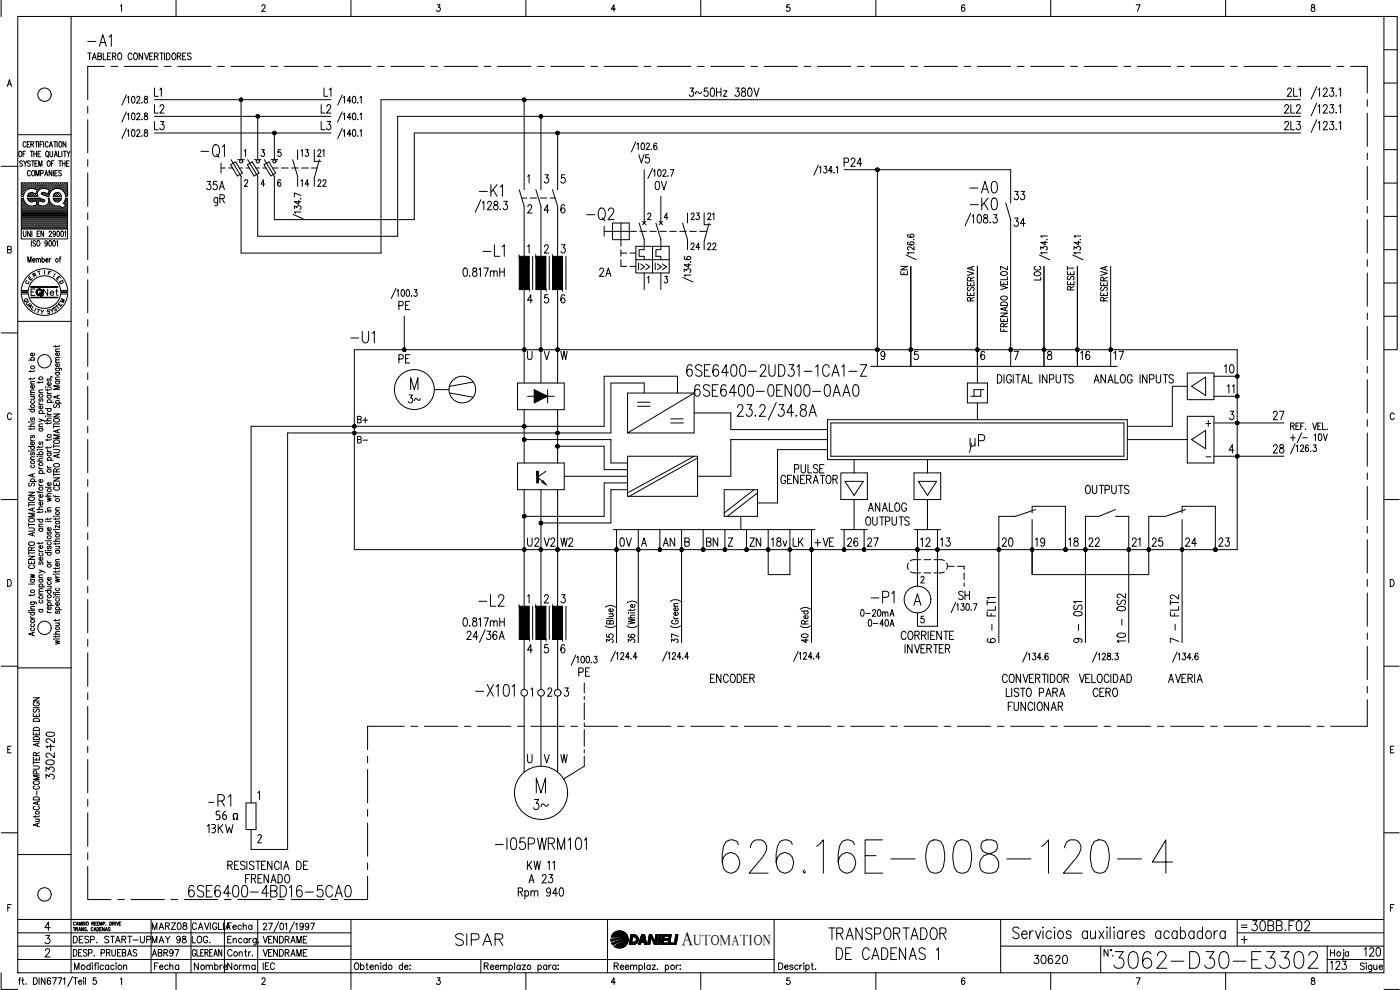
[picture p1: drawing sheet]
<svg xmlns="http://www.w3.org/2000/svg" width="420mm" height="297mm" viewBox="0 0 420 297" stroke-linecap="round" stroke-linejoin="round" font-family="sans-serif">
<defs><g id="words">
<text font-size="15" x="215.5" y="263.2">626.16E-008-120-4</text>
<text font-size="8.8" x="333" y="291.7">3062-D30-E3302</text>
<text font-size="7.5" x="175" y="67.4">-Q2</text>
<g font-size="7.1">
<text x="25" y="15.2">-A1</text>
<text x="58.9" y="48.3">-Q1</text>
<text x="290" y="59.3">-A0</text>
<text x="290" y="64.2">-K0</text>
<text x="104.1" y="104.1">-U1</text>
<text x="207.1" y="120.3">6SE6400-0EN00-0AA0</text>
<text x="290" y="135.1">uP</text>
<text x="142.5" y="183.1">-L2</text>
<text x="260.3" y="182">-P1</text>
<text x="141.5" y="210.3">-X101</text>
<text x="61.4" y="243.1">-R1</text>
<text x="147.5" y="256.1">-I05PWRM101</text>
<text x="135.5" y="285">SIPAR</text>
<text x="247.6" y="283.3">TRANSPORTADOR</text>
<text x="249.8" y="289.3">DE CADENAS 1</text>
</g>
<g font-size="6.6">
<text x="142.5" y="60">-K1</text>
<text x="68.1" y="63.1" transform="rotate(-90 68.1 63.1)">gR</text>
<text x="143.6" y="78">-L1</text>
<text x="205" y="113.9">6SE6400-2UD31-1CA1-Z</text>
<text x="158.7" y="244.1">3~</text>
<text x="55.4" y="270.2">6SE6400-4BD16-5CA0</text>
</g>
<g font-size="6.2">
<text x="50.1" y="35.3" transform="rotate(-90 50.1 35.3)">L2</text>
<text x="100.2" y="35.3" transform="rotate(-90 100.2 35.3)">L2</text>
<text x="384.2" y="35.3">2L2</text>
<text x="178.9" y="84.3">2A</text>
<text x="63.5" y="247.3">56</text>
<text x="374.3" y="280.5">30BB.F02</text>
<text x="408.2" y="288.2">120</text>
</g>
<text font-size="5.9" x="204.5" y="283.4">A</text>
<g font-size="5.7">
<text x="205.7" y="30">3~50Hz 380V</text>
<text x="45.2" y="40.2">L3</text>
<text x="95.2" y="40.2">L3</text>
<text x="384.2" y="40.2">2L3</text>
<text x="190.5" y="50.1">V5</text>
<text x="252.2" y="51.2">P24</text>
<text x="60.7" y="58.2">35A</text>
<text x="195.4" y="58.2">0V</text>
<text x="303" y="61">33</text>
<text x="303" y="69.1">34</text>
<text x="118.5" y="94.2">PE</text>
<text x="118.5" y="110.1">PE</text>
<text x="323.1" y="109">16</text>
<text x="333" y="109">17</text>
<text x="366.2" y="113.2">10</text>
<text x="121.4" y="122.1">3~</text>
<text x="381" y="127">27</text>
<text x="381" y="137.2">28</text>
<text x="237.1" y="143.2">PULSE</text>
<text x="324.6" y="149.2">OUTPUTS</text>
<text x="259.3" y="154.5">ANALOG</text>
<text x="258.6" y="158.7">OUTPUTS</text>
<text x="157" y="165.1">U2</text>
<text x="167.2" y="165.1">W2</text>
<text x="184.9" y="165.1">0V</text>
<text x="197.9" y="165.1">AN</text>
<text x="211" y="165.1">BN</text>
<text x="223.7" y="165.1">ZN</text>
<text x="230.4" y="165.1">18v</text>
<text x="236.7" y="165.1">LK</text>
<text x="243.4" y="165.1">+VE</text>
<text x="252.9" y="165.1">26</text>
<text x="258.9" y="165.1">27</text>
<text x="275.2" y="165.1">12</text>
<text x="281.2" y="165.1">13</text>
<text x="299.5" y="165.1">20</text>
<text x="309.4" y="165.1">19</text>
<text x="319.6" y="165.1">18</text>
<text x="325.6" y="165.1">22</text>
<text x="344.7" y="165.1">25</text>
<text x="354.5" y="165.1">24</text>
<text x="364.4" y="165.1">23</text>
<text x="286.5" y="181">SH</text>
<text x="137.6" y="189.1">0.817mH</text>
<text x="325.6" y="194" transform="rotate(-90 325.6 194)">9 - 0S1</text>
<text x="338.7" y="194" transform="rotate(-90 338.7 194)">10 - 0S2</text>
<text x="354.5" y="194" transform="rotate(-90 354.5 194)">7 - FLT2</text>
<text x="172.5" y="204.3">PE</text>
<text x="212" y="206">ENCODER</text>
<text x="327" y="210.3">CERO</text>
<text x="17.3" y="225.8" transform="rotate(-90 17.3 225.8)">120</text>
<text x="17.3" y="234.9" transform="rotate(-90 17.3 234.9)">3302-</text>
<text x="61" y="251.2">13KW</text>
<text x="72.3" y="266">FRENADO</text>
<text x="157.7" y="266">A 23</text>
<text x="309" y="290.3">30620</text>
<text x="397.9" y="292.1">123</text>
</g>
<g font-size="5.3">
<text x="49.4" y="30" transform="rotate(-90 49.4 30)">L1</text>
<text x="100.2" y="30" transform="rotate(-90 100.2 30)">L1</text>
<text x="89.3" y="48.3">13</text>
<text x="93.5" y="57.1" transform="rotate(-90 93.5 57.1)">14</text>
<text x="94.2" y="57.1">22</text>
<text x="206" y="76.2">24</text>
<text x="211" y="76.2">22</text>
<text x="11.6" y="90">Net</text>
<text x="313.3" y="85.4" transform="rotate(-90 313.3 85.4)">LOC</text>
<text x="342.9" y="165.1" transform="rotate(-90 342.9 165.1)">21</text>
<text x="257.2" y="186.3">0-20mA</text>
<text x="259.3" y="189.1">0-40A</text>
<text x="44.4" y="280.1">MARZ08</text>
<text x="77.6" y="284.3">VENDRAME</text>
<text x="44.4" y="288.2">ABR97</text>
<text x="57.1" y="292.1">Nombre</text>
<text x="67" y="292.1">Norma</text>
<text x="77.6" y="288.2">VENDRAME</text>
</g>
<g font-size="4.9">
<text x="98.1" y="48.3" transform="rotate(-90 98.1 48.3)">21</text>
<text x="206" y="67">23</text>
<text x="211" y="67">21</text>
<text x="273" y="83.6" transform="rotate(-90 273 83.6)">EN</text>
<text x="323.1" y="88.2" transform="rotate(-90 323.1 88.2)">RESET</text>
<text x="371.1" y="119.2" transform="rotate(-90 371.1 119.2)">11</text>
<text x="106.2" y="128.1">B+</text>
<text x="106.2" y="134.1">B-</text>
<text x="20.8" y="284">DESP. START-UP</text>
<text x="44.4" y="284">MAY 98</text>
<text x="56.4" y="284">LOG.</text>
</g>
<text font-size="4.4" x="208.1" y="283.4">UTOMATION</text>
<g font-size="4">
<text x="13.1" y="83.6">F</text>
<text x="6.3" y="86.4">C</text>
<text x="8.5" y="84.3">R</text>
<text x="16.6" y="86.4">D</text>
<text x="6.7" y="92.8">U</text>
<text x="14.8" y="94.5">S</text>
</g>
<g font-size="3.5">
<text x="6" y="91.7">Q</text>
<text x="371.5" y="279.4">=</text>
</g>
<text font-size="2.6" x="360.9" y="138.3">-</text>
</g></defs>
<!-- layer: DCA_A3E2|CART -->
<g fill="none" stroke="#000" stroke-width=".3">
<path d="M.3 .1v4.8M5.3 4.9h410v287h-410zM21.3 4.9v287M36.1 1.8l.4-.4v2M52.8 .1v4.8M78.6 1.9l.3-.5 .5 .1 .2 .3-.3 .7-.8 .9h1.1M105.3 .1v4.8M131.2 1.4h.9l-.5 .8a.6 .6 0 0 1 .5 .9 .6 .6 0 0 1-1.1-.1M157.8 .1v4.8M184.7 2.7h-1.2l.8-1.3v2M210.3 .1v4.8M237 1.4h-.8l-.1 .9a.63 .63 0 0 1 .9 0 .63 .63 0 0 1-.1 .9 .63 .63 0 0 1-.9-.2"/>
<path d="M262.8 .1v4.8M289.5 1.7l-.3-.3a1.1 1.1 0 0 0-.7 1 1.1 1.1 0 0 0 .6 1 .56 .56 0 0 0 .6-.5 .56 .56 0 0 0-.5-.6 .56 .56 0 0 0-.7 .4M315.3 .1v4.8M341 1.4h1.1l-.8 2M367.8 .1v4.8M393.7 1.5v.6a.73 .73 0 0 1 .8 .4 .73 .73 0 0 1-.2 .9 .65 .65 0 0 1-.9-.7 .65 .65 0 0 1 .9-.5l.2-.3v-.4zM415.3 4.9h4v100h-4M415.3 14.9h4M2.2 25.9l.6-2 .7 2M2.4 25.3h.9M415.3 34.9h4M415.3 24.9h4"/>
<path d="M.3 49.9h5M5.3 40.4h16M5.8 45.5l.2-.1a.86 .86 0 0 1 .6 .8 .86 .86 0 0 1-.6 .8 1.2 1.2 0 0 1-.2-1.5zM6.5 56.8h.1M6.5 56.1h.1M6.5 55.5h.1M6.5 57.4h.1M6.5 58h.1M6.5 58.7h.1M6.5 59.9h.5M6.5 59.6h.4M6.7 57.1h.2"/>
<path d="M6.7 56.4h.2M6.7 55.8h.2M6.7 55.1h.2M6.7 57.7h.2M6.7 58.3h.2M6.7 48.5a.41 .41 0 0 0-.6-.2 .41 .41 0 0 0 0 .7l.5 .2a.43 .43 0 0 1 0 .6 .43 .43 0 0 1-.7-.1M6.8 55.1v.1M6.8 55.7v.2M6.8 56.3v.2M6.8 57v.1M6.8 57.6v.2M6.8 58.2v.2"/>
<path d="M6.9 46.2h.5M7 59.5h-.6v9.2h13.9v-9.2h-.6M7 56.8h.2M7 56.1h.2M7 55.5h.2M7 57.4h.2M7 58h.1M7 59.4a2.48 2.48 0 0 0 3.2 2.3M7.1 48.2l.5 .9 .4-.9M7.1 55.4v.2M7.1 56v.2M7.1 56.7v.1"/>
<path d="M7.1 57.3v.2M7.1 57.9v.2M7.3 57.1h.2M7.3 56.4h.2M7.3 55.8h.2M7.3 55.1h.2M7.4 55.1v.1M7.4 55.7v.2M7.4 56.3v.2M7.4 57v.1M7.6 49.1v.8M7.6 56.8h.2"/>
<path d="M7.6 56.1h.2M7.6 55.5h.2M7.7 45.4h-.8v1.6M7.7 55.4v.2M7.7 56v.2M7.7 56.7v.1M7.8 42.9l-.3-.4a.86 .86 0 0 0-.6 .8 .86 .86 0 0 0 .6 .8l.3-.3M8 56.4h.1M8 55.8h.1M8 55.1h.1M8 55.1v.1M8 55.7v.2"/>
<path d="M8 56.3v.2M8.2 43.3h.4M8.3 59.5h3.6M8.3 56.1h.1M8.3 55.5h.1M8.3 59.4l.3 .8 .6 .4 1.6-.4 .3 1.2-.9 .3M8.3 56.7v.1M8.3 55.4v.2M8.3 56v.2M8.4 59.6h3.6M8.4 58.7h.1M8.5 59.9h4.5"/>
<path d="M8.6 56.4h.2M8.6 55.8h.2M8.6 55.1h.2M8.6 58.3h.2M8.7 55.1v.1M8.7 55.7v.2M8.7 56.3v.2M8.7 58.2v.2M8.9 56.1h.2M8.9 55.5h.2M8.9 58.7h.2M8.9 42.5h-.7v1.6h.7"/>
<path d="M9 55.4v.2M9 56v.2M9 58.6v.1M9.1 58l-.1 .1M9.1 48.5l-.3-.3-.5 .3 .1 .4 .6 .3 .1 .5-.3 .2-.5-.2M9.1 51.5l-.3-.4a.86 .86 0 0 0-.6 .9 .86 .86 0 0 0 .6 .8l.3-.4M9.1 45.4h.8M9.2 56.4h.2M9.2 55.8h.2M9.2 55.1h.2M9.2 58.3h.2M9.3 43.3l.7-.1v-.6l-.7-.1v1.6"/>
<path d="M9.3 55.1v.1M9.3 55.7v.2M9.3 56.3v.2M9.3 58.2v.2M9.4 48.2h.9M9.5 45.4v1.6M9.5 56.1h.2M9.5 55.5h.2M9.5 58h.2M9.5 58.7h.2M9.6 55.4v.2M9.6 56v.2"/>
<path d="M9.6 57.9v.2M9.6 58.6v.1M9.7 51.2l.1-.1a.86 .86 0 0 1 .6 .9 .86 .86 0 0 1-.6 .8 1.2 1.2 0 0 1-.1-1.6zM9.7 43.3l.4 .8M9.9 48.2v1.7M9.9 56.4h.1M9.9 55.8h.1M9.9 55.1h.1M9.9 58.3h.1M9.9 55.1v.1M9.9 55.7v.2M9.9 56.3v.2"/>
<path d="M9.9 58.2v.2M10.2 46.2h.8M10.2 45.4v1.6M10.2 56.1h.1M10.2 55.5h.1M10.2 58.7h.1M10.2 56.7l1 .3-.4 1.2-1-.4M10.2 56.6a2.48 2.48 0 0 0-3.2 2.3M10.2 55.4v.2M10.2 56v.2M10.2 58.1h.1M10.2 58.6v.1"/>
<path d="M10.5 42.5h.8M10.5 49.1h.5M10.5 56.4h.2M10.5 55.8h.2M10.5 55.1h.2M10.5 58.3h.2M10.6 55.1v.1M10.6 55.7v.2M10.6 56.3v.2M10.6 58.2v.2M10.8 52.8v-1.7l.5 1.7 .4-1.7v1.7M10.8 56.1h.2"/>
<path d="M10.8 55.5h.2M10.8 58.7h.2M10.8 56.8h.2M10.9 55.4v.2M10.9 56v.2M10.9 56.7v.1M10.9 58.6v.1M10.9 42.5v1.6M10.9 58h.1M11 45.4v1.6M11.1 56.4h.2M11.1 55.8h.2"/>
<path d="M11.1 55.1h.2M11.2 55.1v.1M11.2 55.7v.2M11.2 56.3v.2M11.3 48.2h-.8v1.7h.8M11.3 57.1h.1M11.4 46.2h.5M11.4 56.8h.2M11.4 56.1h.2M11.4 55.5h.2M11.5 55.4v.2M11.5 56v.2"/>
<path d="M11.5 56.7v.1M11.6 42.5v1.6M11.6 49.9v-1.7l.5 1.7 .5-1.7v1.7M11.8 56.4h.1M11.8 55.8h.1M11.8 55.1h.1M11.9 55.1v.1M11.9 55.7v.2M11.9 56.3v.2M11.9 56.9a1.46 1.46 0 0 0-.5 2h-3.1l.6-1 1-.1M12 59.4l.2 .1M12 43.3h.5"/>
<path d="M12.1 56.1h.1M12.1 55.5h.1M12.1 55.4v.2M12.1 56v.2M12.2 52l.7-.1v-.7l-.7-.1v1.7M12.2 59.5l1 .4M12.2 45.4h-.8v1.6h.8M12.4 56.4h.2M12.4 55.8h.2M12.4 55.1h.2M12.5 55.1v.1M12.5 55.7v.2"/>
<path d="M12.5 56.3v.2M12.6 58.4l1.4 .5h.7M12.7 57.8l-.3 .2 .2 .4M12.7 56.1h.2M12.7 55.5h.2M12.7 58h.2M12.8 42.5h-.8v1.6M12.8 55.4v.2M12.8 56v.2M12.8 57.9v.2M13 56.4h.2M13 55.8h.2"/>
<path d="M13 55.1h.2M13 58.3h.2M13.1 42.5v1.6M13.1 55.1v.1M13.1 55.7v.2M13.1 56.3v.2M13.1 58.2v.2M13.2 59.9l.2 .4-.4 .3M13.3 56.1h.2M13.3 55.5h.2M13.3 58h.2M13.4 52.8l.5-1.7 .5 1.7"/>
<path d="M13.4 55.4v.2M13.4 56v.2M13.4 57.9v.2M13.5 57.8h-.9M13.6 52.2h.6M13.7 56.4h.1M13.7 55.8h.1M13.7 55.1h.1M13.7 58.3h.1M13.8 55.1v.1M13.8 55.7v.2M13.8 56.3v.2"/>
<path d="M13.8 58.2v.2M13.8 56.6a2.25 2.25 0 0 0-1.9 .3M13.8 56.7l1 .3-.4 1.2-.9-.4M13.9 45.5l.2-.1a.86 .86 0 0 1 .6 .8 .86 .86 0 0 1-.6 .8 1.09 1.09 0 0 1-.2-1.5zM14 56.1h.1M14 55.5h.1M14 58.7h.1M14.1 55.4v.2M14.1 56v.2M14.1 58.6v.1M14.2 46.7l.4 .5M14.3 56.4h.2"/>
<path d="M14.3 55.8h.2M14.3 55.1h.2M14.3 58.3h.2M14.4 48.3l.1-.1a.86 .86 0 0 1 .6 .9 .86 .86 0 0 1-.6 .8 1.09 1.09 0 0 1-.1-1.6zM14.4 55.1v.1M14.4 55.7v.2M14.4 56.3v.2M14.4 58.2v.2M14.4 42.9l-.3-.4a.88 .88 0 0 0-.5 .8 .88 .88 0 0 0 .5 .8l.3-.3M14.4 59.5h.3M14.5 59.4a1.69 1.69 0 0 1-.4 2 1.69 1.69 0 0 1-1.9 .3M14.6 56.8h.2"/>
<path d="M14.6 56.1h.2M14.6 55.5h.2M14.6 58h.2M14.6 58.7h.1M14.7 55.4v.2M14.7 56v.2M14.7 56.7v.1M14.7 57.9v.2M14.7 59.4l.2 .8M14.8 57.4h.1M14.8 44.1l.5-1.6 .4 1.6M14.9 58.1l-.2 .8"/>
<path d="M14.9 57.1h.2M14.9 56.4h.2M14.9 55.8h.2M14.9 55.1h.2M14.9 57.7h.1M15 45.4v1.4l.3 .2 .4-.2 .1-1.4M15 43.6h.6M15 55.1v.1M15 55.7v.2M15 56.3v.2M15 57v.1M15 57.6h.1"/>
<path d="M15.2 56.8h.2M15.2 56.1h.2M15.2 55.5h.2M15.3 55.4v.2M15.3 56v.2M15.3 56.7v.1M15.4 57.3l-.5 .8M15.5 49.1h.4M15.5 51.1v1.7l-.8-1.7v1.7M15.6 56.4h.1M15.6 55.8h.1M15.6 55.1h.1"/>
<path d="M15.7 55.1v.1M15.7 55.7v.2M15.7 56.3v.2M15.9 56.1h.1M15.9 55.5h.1M15.9 58.9h2.5M15.9 59.5h2.5M16 55.4v.2M16 56v.2M16 56.7l-.1 .1M16 59.4l.1 .3M16 51.1v1.7"/>
<path d="M16 58.6a1.24 1.24 0 0 1 1.3-.9 1.24 1.24 0 0 1 1.1 1.2M16.1 58.6l-.1 .3M16.1 42.5h.8M16.1 59.6h2.2M16.2 48.2h-.7v1.7M16.2 56.4h.2M16.2 55.8h.2M16.2 55.1h.2M16.2 59.9h2M16.2 56.7l-.8 .6M16.2 56.7a2.49 2.49 0 0 1 3.5 2.2h.6v-4.1h-13.9v4.1h.6M16.3 47l.5-1.6 .4 1.6"/>
<path d="M16.3 55.1v.1M16.3 55.7v.2M16.3 56.3v.2M16.4 58.3l-.1 .1M16.5 46.5h.6M16.5 51.9h.5M16.5 42.5v1.6M16.5 56.1h.2M16.5 55.5h.2M16.5 58.7h.2M16.6 55.4v.2M16.6 56v.2"/>
<path d="M16.6 58v.1M16.6 58.6v.1M16.6 58h.1M16.8 56.4h.2M16.8 55.8h.2M16.8 55.1h.2M16.8 58.3h.2M16.9 55.1v.1M16.9 55.7v.2M16.9 56.3v.2M16.9 58.2v.2M17.1 42.5v1.6"/>
<path d="M17.1 56.1h.2M17.1 55.5h.2M17.1 58h.2M17.1 58.7h.2M17.2 55.4v.2M17.2 56v.2M17.2 57.9v.2M17.2 58.6v.1M17.3 51.1h-.8v1.7h.8M17.5 56.4h.2M17.5 55.8h.2M17.5 55.1h.2"/>
<path d="M17.5 58.3h.2M17.6 45.4v1.6h.7M17.6 55.1v.1M17.6 55.7v.2M17.6 56.3v.2M17.6 58.2v.2M17.7 48.2h.8M17.8 56.1h.1M17.8 55.5h.1M17.8 58.7h.1M17.9 42.6l.1-.1a.86 .86 0 0 1 .6 .8 .86 .86 0 0 1-.6 .8 1.2 1.2 0 0 1-.1-1.5zM17.9 55.4v.2"/>
<path d="M17.9 56v.2M17.9 58.6v.1M18 48.2v1.7M18.1 56.4h.2M18.1 55.8h.2M18.1 55.1h.2M18.2 55.1v.1M18.2 55.7v.2M18.2 56.3v.2M18.4 51.4a.41 .41 0 0 0-.6-.2 .41 .41 0 0 0 0 .6l.5 .3 .1 .5-.3 .2-.5-.2M18.4 56.8h.2M18.4 56.1h.2"/>
<path d="M18.4 55.5h.2M18.4 59.4a1.24 1.24 0 0 1-1 1.2 1.24 1.24 0 0 1-1.4-.9M18.5 55.4v.2M18.5 56v.2M18.5 56.7v.1M18.6 45.4v1.6M18.7 49.1h.8M18.7 48.2v1.7M18.8 56.4h.1M18.8 55.8h.1M18.8 55.1h.1M18.8 57l.1 .1"/>
<path d="M18.8 55.1v.1M18.8 55.7v.2M18.8 56.3v.2M19 45.4h.9M19 56.8h.2M19 56.1h.2M19 55.5h.2M19.1 57.3l.1 .1M19.1 55.4v.2M19.1 56v.2M19.1 56.7v.1M19.4 57.1h.2"/>
<path d="M19.4 56.4h.2M19.4 55.8h.2M19.4 55.1h.2M19.4 57.7h.2M19.5 45.4v1.6M19.5 55.1v.1M19.5 55.7v.2M19.5 56.3v.2M19.5 57v.1M19.5 57.6v.2M19.5 48.2v1.7M19.7 59.4l-.2 .8-.5 .8"/>
<path d="M19.7 56.8h.2M19.7 56.1h.2M19.7 55.5h.2M19.7 57.4h.2M19.7 58h.2M19.7 59.9h.5M19.7 58.7h.2M19.8 42.5v1.6l-.9-1.6v1.6M19.8 55.4v.2M19.8 56v.2M19.8 56.7v.1M19.8 57.3v.2"/>
<path d="M19.8 57.9v.2M19.8 58.6v.1M19.8 59.6h.4M20 49.1h.4M20 57.1h.2M20 56.4h.2M20 55.8h.2M20 55.1h.2M20 57.7h.2M20 58.3h.2M20.1 45.4l.5 .8 .4-.8M20.1 55.1v.1"/>
<path d="M20.1 55.7v.2M20.1 56.3v.2M20.1 57v.1M20.1 57.6v.2M20.1 58.2v.2M20.6 46.2v.8M20.7 48.2h-.7v1.7h.7M415.3 54.9h4M415.3 44.9h4M2.3 74.9l1-.1v-.8l-1-.1v2l1-.1 .1-.5-.4-.4M6.4 68.7v3h13.9v-3M6.5 64.4h13.7"/>
<path d="M6.5 64h13.7M6.5 63.7h13.7M6.5 63.4h13.7M6.5 63.1h13.7M6.5 62.8h13.7M6.5 62.5h12M6.5 62.1h11.7M6.5 61.8h2.3M6.5 61.5h1.6M6.5 61.2h1.2M6.5 60.9h.9M6.5 60.6h.7"/>
<path d="M6.5 60.2h.6M6.5 64.7h13.7M6.5 65h13.7M6.5 65.3h13.7M6.5 65.6h13.7M6.5 65.9h13.7M6.5 66.3h13.7M6.5 66.6h13.7M6.5 66.9h13.7M6.5 67.2h13.7M6.5 67.5h13.7M6.5 67.8h13.7"/>
<path d="M6.5 68.2h13.7M6.5 68.5h13.7M7 69.3v1.5l.3 .2 .4-.2 .1-1.5M8.4 78.7v-1.7l.4 1.7 .5-1.7v1.7M8.8 60.2h1.7M9.1 69.3v1.7l-.8-1.7v1.7M9.4 72.2v1.7M9.6 69.3v1.7M9.8 78h.7l-.1-.4a.5 .5 0 0 0-.6 .5 .5 .5 0 0 0 .6 .5l.1-.2M10.2 61.8h2.1M10.7 72.5a.41 .41 0 0 0-.7-.2 .41 .41 0 0 0 .1 .6l.5 .3 .1 .4-.3 .3-.5-.3M10.9 77.9l.2-.3h.3l.1 1.1"/>
<path d="M10.9 77.6v1.1M10.9 60.2h.7M11 60.6h.5M11 60.9h.4M11.1 61.5h.3M11.1 61.2h.2M11.1 70.1h.5M11.3 72.3l.1-.1a.86 .86 0 0 1 .6 .8 .86 .86 0 0 1-.6 .9 1.2 1.2 0 0 1-.1-1.6zM11.5 77.9l.2-.3h.4v1.1M11.9 69.3h-.8v1.7h.8M12 60.2h1.3M12.6 60.5l-.9-.3-.3 1.2 .8 .3"/>
<path d="M12.6 77.8l.1-.2a.5 .5 0 0 1 .6 .5 .5 .5 0 0 1-.6 .5l-.1-.2M12.6 77v1.7M12.7 60.6h.4M13.1 69.3v1.7l-.8-1.7v1.7M13.6 61.8h2.9M13.8 78h.6v-.4a.5 .5 0 0 0-.6 .5 .5 .5 0 0 0 .6 .5v-.2M14.2 61.5h1.6M14.2 72.8l-.1 .4a.46 .46 0 0 1-.6-.5 .46 .46 0 0 1 .6-.4l.1 .5-.1 1-.6-.2M14.4 61.2h1M14.6 60.9h.5M14.7 69.8l.3-.5 .5 .4-.8 1.3h.8M14.7 60.6h.2"/>
<path d="M14.7 60.2h.1M14.8 72.3l.2-.1a.96 .96 0 0 1 0 1.7l-.4-.7zM14.8 77.6v1.1M14.9 60.2l.5 .8M15.3 77.6h-.3l-.2 .4M15.4 61l.8 .6M16 72.3l.2-.1a.96 .96 0 0 1 0 1.7l-.4-.7zM16.2 61.6l.7 .2a1.45 1.45 0 0 1 1.7 .6M16.5 60.2h1.4M16.6 69.9l-.1 .4a.46 .46 0 0 1-.6-.4 .46 .46 0 0 1 .6-.5l.1 1.3-.3 .3-.4-.2M17 72.5l.3-.3v1.7M17.2 69.4l.2-.1a.96 .96 0 0 1 0 1.7l-.3-.7z"/>
<path d="M17.8 77.6h.4M18.3 77l-.3 .1v1.6M18.4 69.4l.2-.1a.96 .96 0 0 1 0 1.7l-.4-.7zM18.8 62.5h1.4M19 61l.8 .7M19.3 60.9h.9M19.3 62.1h.9M19.3 61.2h.9M19.4 69.7l.3-.4v1.7M19.4 60.6h.8M19.6 61.5h.6M19.6 60.2h.6"/>
<path d="M19.7 61.8l-1.1 .6M19.9 61.8h.3M415.3 74.9h4M415.3 64.9h4M.3 99.9h5M5.3 96.4h16M6.4 87.1a7 7 0 0 1 7-6.5 7 7 0 0 1 6.9 6.5M6.4 88.2a7 7 0 0 0 7 6.4 7 7 0 0 0 6.9-6.4M8.5 87.1a4.9 4.9 0 0 1 4.9-4.4 4.9 4.9 0 0 1 4.8 4.4M8.5 88.2a4.9 4.9 0 0 0 4.9 4.3 4.9 4.9 0 0 0 4.8-4.3M9.3 86h8.1v.2h-8.1M9.3 89.2h8.1v.2h-8.1z"/>
<path d="M9.4 86.1h7.9M9.4 89.3h7.9M10.5 86.7h-1.2v1.9M11.3 92.7l.7 .2M11.6 92.8l-.3 1M12.3 93l.4 .5 .4-.4M12.7 93.5l-.1 .6M18.2 88.2h2.1M415.3 94.9h4M415.3 84.9h4M8.6 108.1h1.8M9.2 111.2v.4"/>
<path d="M9.2 113.4v.5M9.2 119h1.2M9.2 118.5h1.2M9.2 115.2h1.2M9.4 108.1a.55 .55 0 0 1 .3-.9 .55 .55 0 0 1 .7 .6l-.3 .3M10 119l.4 .4-.1 .3-1.1 .1M10.1 115.6l.2 .2a.52 .52 0 0 1-.5 .7 .52 .52 0 0 1-.4-.8l.3-.1v.8M10.1 105.9l.2 .2a.51 .51 0 0 1-.5 .7 .51 .51 0 0 1-.4-.8l.3-.1v.9M10.4 117.8h-1.1l-.1 .3 .3 .4M10.4 117h-1.1l-.1 .4 .3 .4M10.4 114.5h-1.1l-.1 .4 .3 .3M10.4 113.4l-.4 .3h-1.4"/>
<path d="M10.4 111.1l-.4 .3h-1.4M11.7 114.5v.5M11.7 117.8h1.2M11.9 119.6l-.2 .3 .2 .5 .5-.7h.4l.1 .4-.3 .3M12.9 117l-1.1 .1-.1 .3 .3 .4M12.9 114.5l-.1 .3h-1.7M13.7 116.2h.1M14.2 117.5l.1 .4 .4 .2M14.2 116.7v.5M14.2 118.6h1.2M14.2 118.1h1.2M14.2 116.1h1.2"/>
<path d="M14.4 118.6l-.1 .1a.52 .52 0 0 0 .5 .8 .52 .52 0 0 0 .3-.9M14.4 113.6l-.2 .3 .2 .5 .5-.7h.4l.1 .4-.3 .3M15.1 114.8l.2 .1a.52 .52 0 0 1-.5 .8 .52 .52 0 0 1-.4-.8l.3-.1v.8M15.3 113.1l.4 .1M15.4 116.6l-.4 .4h-1.4M16.7 110.5h1.6l.1 .6M16.7 103.7v.5M16.7 114.4h1.2M16.7 113.9h1.2M16.7 111.8h1.2M16.7 108.7h1.2M16.7 105.5h1.2"/>
<path d="M16.9 114.4l-.1 .1a.52 .52 0 0 0 .5 .7 .52 .52 0 0 0 .3-.8M16.9 111.8l-.1 .1a.53 .53 0 0 0 .5 .7 .53 .53 0 0 0 .5-.7l-.2-.1M16.9 110.5a.55 .55 0 0 0 .3 .9 .55 .55 0 0 0 .7-.7l-.3-.2M17.3 118.8v.7M17.6 109.2l.2 .1a.51 .51 0 0 1-.5 .7 .51 .51 0 0 1-.5-.8h.4v.8M17.6 105.9l.2 .1a.52 .52 0 0 1-.6 .7 .52 .52 0 0 1-.4-.8h.4v.8M17.9 118.6l-1.8 .5 1.8 .6M17.9 115.8h-1.8l1.8 .5-1.8 .5h1.8M17.9 113.1l-1.1 .1-.1 .4 .3 .3M17.9 108l-1.1 .1-.1 .3 .3 .3M17.9 107.3h-1.1l-.1 .3 .3 .4M17.9 104.7l-1.1 .1-.1 .3 .3 .4"/>
<path d="M17.9 103.6l-.4 .4h-1.4M3.4 124.4a.61 .61 0 0 0-.7-.5 .61 .61 0 0 0-.5 .8v.5a.61 .61 0 0 0 .5 .7 .61 .61 0 0 0 .7-.5M8.6 135.3h.2zM8.6 126.6h.2zM8.6 128h1.8M8.6 134h1.8M8.6 122.8h1.8M9.2 131.7l.1 .4 .4 .2M9.2 128.4v.5M9.2 137.8h1.2M9.2 135.3h1.2M9.2 132.3h1.2"/>
<path d="M9.2 126.6h1.2M9.4 139.6l-.1 .1a.53 .53 0 0 0 .5 .7 .53 .53 0 0 0 .5-.7l-.2-.1M9.4 135.8l-.2 .2 .2 .5 .5-.7h.4l.1 .5-.3 .2M9.4 134l-.1 .1a.51 .51 0 0 0 .5 .7 .51 .51 0 0 0 .3-.8M9.4 130.6l-.2 .3 .2 .5 .5-.7h.4l.1 .4-.3 .3M9.4 125.3l-.2 .3 .1 .5h.3l.3-.7 .2-.1 .3 .3-.3 .5M9.4 122.8l-.1 .2a.51 .51 0 0 0 .5 .6 .51 .51 0 0 0 .3-.8M9.4 120.2a.55 .55 0 0 0 .3 .9 .55 .55 0 0 0 .7-.6l-.3-.3M10.1 132.7a.49 .49 0 0 1 0 .7 .49 .49 0 0 1-.7 0 .49 .49 0 0 1 0-.7h.3v.8M10.4 137.1h-1.1l-.1 .4 .3 .3M10.4 128.4l-.4 .3h-1.4M10.4 127.2l-1.1 .1-.1 .3 .3 .4"/>
<path d="M11.1 136.9h.2zM11.1 134.9h.2zM11.1 138.3h1.8M11.1 136.4h1.8M11.7 125.7l1.2 .4-1.2 .4M11.7 120.8l.1 .3 .4 .3M11.7 133.9v.5M11.7 136.9h1.2M11.7 134.9h1.2M11.7 128.5h1.2M11.7 128h1.2M11.7 124.1h1.8"/>
<path d="M11.7 121.4h1.2M11.9 136.4a.51 .51 0 0 1 0-.8 .51 .51 0 0 1 .7 0 .51 .51 0 0 1 0 .8M11.9 132.6l-.2 .3 .1 .4h.3l.3-.6 .2-.1 .3 .3-.3 .5M11.9 128.5a.49 .49 0 0 0 0 .7 .49 .49 0 0 0 .7 0 .49 .49 0 0 0 0-.7M11.9 124.1a.51 .51 0 0 1 0-.8 .51 .51 0 0 1 .7 0 .51 .51 0 0 1 0 .8M12.6 121.8a.51 .51 0 0 1 .1 .7 .51 .51 0 0 1-.7 .1 .51 .51 0 0 1-.1-.7l.3-.1v.9M12.9 137.5l-1.1 .1-.1 .4 .3 .3M12.9 133.8l-.4 .4h-1.4M12.9 127.2l-1.1 .1-.1 .3 .3 .4M12.9 126.1l.5 .2 .1 .3M13.6 124.8h.2zM13.6 126.3h1.8"/>
<path d="M13.6 122.6h1.8M14.2 139.8l.1 .4 .4 .2M14.2 134.9l.1 .3 .4 .3M14.2 123.8l.1 .3 .4 .3M14.2 126.7v.5M14.2 131.7v.5M14.2 134.1v.5M14.2 138.1h1.8M14.2 136h1.2M14.2 135.5h1.2M14.2 124.8h1.2M14.2 124.4h1.2"/>
<path d="M14.2 120.8h1.8M14.4 138.1l-.1-.1a.52 .52 0 0 1 .5-.7 .52 .52 0 0 1 .3 .8M14.4 136l-.1 .1a.52 .52 0 0 0 .5 .7 .52 .52 0 0 0 .3-.8M14.4 122.6a.49 .49 0 0 0 0 .7 .49 .49 0 0 0 .7 0 .49 .49 0 0 0 0-.7M14.4 120.8l-.1-.2a.52 .52 0 0 1 .5-.7 .52 .52 0 0 1 .3 .9M15.4 134l-.4 .4h-1.4M15.4 131.6l-.4 .4h-1.4M15.4 126.7l-.4 .3h-1.4M15.4 125.5h-1.1l-.1 .4 .3 .4M16.1 134.9h1.3l.5 .4-.1 .3-.4 .2h-1.3M16.1 124.2h1.8l-1.8 .9h1.8M16.1 127.5v.9"/>
<path d="M16.1 133.4v.9M16.1 133.8h1.8M16.1 128h1.8M16.1 127.2h1.8M16.2 139.3a.88 .88 0 0 1 1-.3 .88 .88 0 0 1 .6 .9 .89 .89 0 0 1-1 .3 .89 .89 0 0 1-.6-.9zM16.2 132.3a.88 .88 0 0 1 1-.4 .88 .88 0 0 1 .6 .9 .88 .88 0 0 1-1 .4 .88 .88 0 0 1-.6-.9zM16.2 125.8a.88 .88 0 0 1 1-.3 .88 .88 0 0 1 .6 .9 .89 .89 0 0 1-1 .3 .89 .89 0 0 1-.6-.9zM16.3 121.4l-.2 .3 .1 .5h.6l.4-.8h.4l.3 .3-.3 .6M16.7 121h1.8M16.9 121l-.1-.2a.51 .51 0 0 1 .5-.7 .51 .51 0 0 1 .3 .9M17.3 129.1v.6M17.3 136.5v.6"/>
<path d="M17.9 136.3l-1.8 .5 1.8 .6M17.9 130.5h-1.8l1.8 .5-1.8 .6h1.8M17.9 128.8l-1.8 .6 1.8 .5M418.4 124.4a.61 .61 0 0 0-.7-.5 .61 .61 0 0 0-.5 .8v.5a.61 .61 0 0 0 .5 .7 .61 .61 0 0 0 .7-.5M.3 149.9h5M8.6 158.4h1.3l.5 .4-.1 .4-.4 .2h-1.3M8.6 147.7h1.8l-1.8 1h1.8M8.6 151v1M8.6 156.9v.9M8.6 157.4h1.8M8.6 151.5h1.8M8.6 150.7h1.8"/>
<path d="M8.7 155.8a.88 .88 0 0 1 1-.3 .88 .88 0 0 1 .6 .8 .88 .88 0 0 1-1 .4 .88 .88 0 0 1-.6-.9zM8.7 149.3a.88 .88 0 0 1 1-.3 .88 .88 0 0 1 .6 .9 .88 .88 0 0 1-1 .3 .88 .88 0 0 1-.6-.9zM8.8 144.9l-.2 .3 .2 .7 .5-.2 .3-.7h.7l.1 .5-.3 .4M9.2 144.5h1.8M9.4 144.5a.55 .55 0 0 1 .3-.9 .55 .55 0 0 1 .7 .6l-.3 .3M9.8 142.3v.7M9.8 152.6v.7M9.8 160v.7M10.4 159.8l-1.8 .5 1.8 .6M10.4 154h-1.8l1.8 .5-1.8 .6h1.8M10.4 152.4l-1.8 .5 1.8 .5M10.4 142.1l-1.8 .5 1.8 .6"/>
<path d="M11.1 147.4l.3 .3h1.5M11.1 155.8h1.8M11.1 152.9h1.8M11.7 149.6l.1 .4 .4 .2M11.7 145.1l.1 .4 .4 .2M11.7 140.1l.1 .3 .4 .3M11.7 147.4v.5M11.7 153.4v.5M11.7 158.6h1.2M11.7 158.1h1.2M11.7 150.2h1.2M11.7 145.7h1.2"/>
<path d="M11.7 142.1h1.8M11.7 140.7h1.2M11.9 158.6l-.1 .1a.52 .52 0 0 0 .5 .8 .52 .52 0 0 0 .3-.9M11.9 155.8a.51 .51 0 0 0 0 .8 .51 .51 0 0 0 .7 0 .51 .51 0 0 0 0-.8M11.9 142.1a.51 .51 0 0 1 0-.8 .51 .51 0 0 1 .7 0 .51 .51 0 0 1 0 .8M12.6 150.7a.5 .5 0 0 1 .1 .7 .5 .5 0 0 1-.8 0 .5 .5 0 0 1 .1-.7h.2v.8M12.6 148.4a.51 .51 0 0 1 0 .7 .51 .51 0 0 1-.7 0 .51 .51 0 0 1 0-.7h.3v.9M12.6 143.9a.5 .5 0 0 1 .1 .7 .5 .5 0 0 1-.8 0 .5 .5 0 0 1 .1-.7h.2v.9M12.9 157.3h-1.1l-.1 .4 .3 .4M12.9 153.4l-.4 .3h-1.4M12.9 152.1l-1.1 .1-.1 .4 .3 .3M13.6 156.4h.2z"/>
<path d="M13.6 153.6h.2zM13.6 148.9h1.8M13.6 146.2h1.8M14.2 149.3l1.2 .3-1.2 .2 1.2 .3-1.2 .3M14.2 156.4h1.2M14.2 155.5v.5M14.2 153.6h1.2M14.2 153.1h1.2M14.2 140.4h1.2M14.4 159.6l-.2 .2 .2 .5 .5-.7h.4l.1 .4-.3 .3M15.1 158.3l.2 .1a.53 .53 0 0 1-.6 .8 .53 .53 0 0 1-.3-.8l.3-.1v.9M15.1 144.8l.2 .1a.52 .52 0 0 1-.5 .8 .52 .52 0 0 1-.4-.8l.3-.1v.9"/>
<path d="M15.4 155.4l-.4 .4h-1.4M15.4 152.3l-1.1 .1-.1 .4 .3 .3M15.4 148.1l-1.1 .1-.1 .3 .3 .4M16.1 158.9h.2zM16.1 154.9h.2zM16.1 148.7l.3 .3h1.5M16.1 144.8v.9h1.8v-.9M16.1 143.4h1.8l-1.8 .9h1.8M16.1 142.4h1.8M16.1 141.9v.9M16.5 146a.54 .54 0 0 0-.4 .7 .54 .54 0 0 0 .7 .4h.4a.54 .54 0 0 0 .7-.4 .54 .54 0 0 0-.5-.7M16.7 159.3l.1 .3 .4 .2"/>
<path d="M16.7 156.4h1.2M16.7 153.1h1.2M16.7 148.7v.5M16.7 155.4v.5M16.7 159.8h1.2M16.7 158.9h1.2M16.7 154.9h1.2M16.9 156.4l-.1 .1a.53 .53 0 0 0 .5 .7 .53 .53 0 0 0 .5-.7l-.2-.1M16.9 141.6l-.1-.8-.5-.1-.2 .9h1.8M16.9 145.1v.6M17.9 157.6v.8l-1.2-.8v.8M17.9 155.4l-.4 .3h-1.4"/>
<path d="M17.9 152.3l-1.1 .1-.1 .4 .3 .3M17.9 140.6l-1 .5M415.3 149.9h4.6M2.3 173.9a1.02 1.02 0 0 1 1.1 1 1.02 1.02 0 0 1-1.1 1zM8.6 168.3v.8h1.8v-.8M8.6 166.9h1.8l-1.8 1h1.8M8.6 175.2h1.8M8.6 165.9h1.8M8.6 165.4v1M8.7 162.8a.88 .88 0 0 1 1-.3 .88 .88 0 0 1 .6 .9 .88 .88 0 0 1-1 .3 .88 .88 0 0 1-.6-.9zM9 169.6a.53 .53 0 0 0-.4 .6 .53 .53 0 0 0 .7 .4h.4a.53 .53 0 0 0 .7-.4 .53 .53 0 0 0-.5-.6M9.2 172.3l1.2 .3-1.2 .3 1.2 .2-1.2 .3"/>
<path d="M9.2 178.3v.5M9.2 173.9h1.2M9.4 173.9l-.1 .1a.52 .52 0 0 0 .5 .7 .52 .52 0 0 0 .3-.8M9.4 165.1v-.8h-.7l-.1 .8h1.8M9.4 168.6v.5M10.4 178.3l-.4 .3h-1.4M10.4 164.2l-1 .4M11.7 171l1.2 .4-1.2 .5M11.7 164.9l.1 .4 .4 .2M11.7 178.3h1.2M11.7 176.1h1.8M11.7 173.8h1.2"/>
<path d="M11.7 173.3h1.2M11.7 165.5h1.2M11.7 162.8v.5M11.9 176.1a.51 .51 0 0 1 0-.7 .51 .51 0 0 1 .7 0 .51 .51 0 0 1 0 .7M11.9 173.8a.51 .51 0 0 0 0 .7 .51 .51 0 0 0 .7 0 .51 .51 0 0 0 0-.7M11.9 168.6l-.2 .3 .2 .5 .5-.8h.4l.1 .5-.3 .3M11.9 165.9a.51 .51 0 0 0 0 .8 .51 .51 0 0 0 .7 0 .51 .51 0 0 0 0-.8M12.6 167.2a.5 .5 0 0 1 .1 .8 .5 .5 0 0 1-.8 0 .5 .5 0 0 1 .1-.8h.2v.9M12.6 163.7a.5 .5 0 0 1 .1 .7 .5 .5 0 0 1-.8 0 .5 .5 0 0 1 .1-.7h.2v.9M12.9 177.4l-1.1 .1-.1 .4 .3 .4M12.9 176.6l-1.1 .1-.1 .4 .3 .3M12.9 172.5l-1.1 .1-.1 .4 .3 .3"/>
<path d="M12.9 171.4l.6 .3v.2M12.9 162.7l-.1 .3h-1.7M13.6 165.2h.2zM13.6 177.2h1.8M13.6 165.8h1.8M13.6 162.2h1.8M14.2 179.7l.1 .4 .4 .2M14.2 168.3l.1 .3 .4 .3M14.2 175.9h1.2M14.2 168.9h1.2M14.2 165.2h1.2M14.4 177.2l-.1 .2a.51 .51 0 0 0 .5 .6 .51 .51 0 0 0 .3-.8"/>
<path d="M14.4 174.5l-.1 .2a.52 .52 0 0 0 .5 .7 .52 .52 0 0 0 .3-.9M14.4 165.8l-.1 .1a.52 .52 0 0 0 .5 .7 .52 .52 0 0 0 .3-.8M14.4 163.9l-.2 .3 .2 .5 .5-.7h.4l.1 .4-.3 .3M14.4 162.7l-.1 .1a.52 .52 0 0 0 .5 .7 .52 .52 0 0 0 .3-.8M15 175.9l.4 .4-.1 .3-1.1 .1M15.1 173.3a.5 .5 0 0 1 0 .6 .5 .5 0 0 1-.6 .1 .5 .5 0 0 1-.1-.7h.3v.8M16.1 179.1h.2zM16.1 178.1l.3 .3h1.5M16.1 177.7h.2zM16.1 172.2h.2zM16.1 162.4h1.8M16.7 173.6l1.2 .3-1.2 .2 1.2 .3-1.2 .3"/>
<path d="M16.7 172.7l.1 .3 .4 .2M16.7 165.2h1.2M16.7 162.9v.5M16.7 170.3v.5M16.7 171.3v.5M16.7 178.1v.5M16.7 179.1h1.2M16.7 177.7h1.2M16.7 173.2h1.2M16.7 172.2h1.2M16.7 168.6h1.2M16.7 163.9h1.2"/>
<path d="M16.9 179.6l-.1 .1a.51 .51 0 0 0 .5 .7 .51 .51 0 0 0 .3-.8M16.9 176.4a.55 .55 0 0 0 .3 .9 .55 .55 0 0 0 .7-.6l-.3-.3M16.9 165.2l-.1 .1a.52 .52 0 0 0 .5 .7 .52 .52 0 0 0 .3-.8M17.5 163.9l.4 .4-.1 .3-1.1 .1M17.6 169l.2 .1a.51 .51 0 0 1-.5 .7 .51 .51 0 0 1-.5-.7l.4-.1v.8M17.9 171.2l-.4 .4h-1.4M17.9 170.3l-.1 .2-1.7 .1M17.9 167.8l-1.1 .1-.1 .4 .3 .3M17.9 162.8l-.1 .3-1.7 .1M17.9 161.7h-1.1l-.1 .4 .3 .3M417.2 173.9a1.03 1.03 0 0 1 1.2 1 1.03 1.03 0 0 1-1.2 1zM.3 199.9h5"/>
<path d="M8.6 183.2h.2zM8.6 183.8h1.8M9.2 184.9l.1 .4 .4 .2M9.2 180.6l1.6 .1 .1 .5M9.2 185.5h1.2M9.2 183.2h1.2M9.2 182.7h1.2M9.4 188.4l-.1 .2a.51 .51 0 0 0 .5 .7 .51 .51 0 0 0 .3-.9M9.4 187.2l-.1 .2a.51 .51 0 0 0 .5 .6 .51 .51 0 0 0 .3-.8M9.4 183.8l-.1 .1a.51 .51 0 0 0 .5 .7 .51 .51 0 0 0 .3-.8M9.4 180.6a.55 .55 0 0 0 .3 .9 .55 .55 0 0 0 .7-.6l-.3-.3M9.8 189.9v.7"/>
<path d="M10.4 189.7l-1.8 .5 1.8 .6M10.4 182l-1.1 .1-.1 .3 .3 .3M11.7 182.9h1.2M11.9 182.9l-.1 .1a.52 .52 0 0 0 .5 .7 .52 .52 0 0 0 .3-.8M11.9 180.1a.51 .51 0 0 0 0 .7 .51 .51 0 0 0 .7 0 .51 .51 0 0 0 0-.7M14.2 183.2l.1 .4 .4 .2M14.2 183.8h1.2M14.2 181.6h1.8M14.2 180.3h1.2M14.4 181.6l-.1-.1a.51 .51 0 0 1 .5-.7 .51 .51 0 0 1 .3 .8M15.1 182.1l.2 .1a.53 .53 0 0 1-.6 .7 .53 .53 0 0 1-.3-.8h.3v.8M16.1 191.7h.2z"/>
<path d="M16.1 190.3h1.8M16.7 192.2l1.2 .3-1.2 .2 1.2 .3-1.2 .3M16.7 191.7h1.2M16.7 185.9v.5M16.7 190.7v.5M16.7 186.9h1.2M16.7 183h1.8M16.9 183.3l-.2 .3 .1 .5h.3l.3-.7 .2-.1 .3 .3-.3 .5M16.9 183l-.1-.2a.51 .51 0 0 1 .5-.7 .51 .51 0 0 1 .3 .9M17.5 186.9l.4 .4-.1 .3h-1.1M17.6 180.8l.2 .2a.52 .52 0 0 1-.6 .6 .52 .52 0 0 1-.4-.7l.4-.1v.8M17.9 190.7l-.4 .3h-1.4"/>
<path d="M17.9 189.5l-1.1 .1-.1 .3 .3 .4M17.9 185.8l-.4 .4h-1.4M415.3 199.9h4.6M5.3 200.4h16M2.3 224.9h.7M3.3 223.9h-1v2h1M417.3 224.9h.7M418.3 223.9h-1v2h1M.3 249.9h5M5.3 256.4h16M415.3 249.9h4.6M2.3 272.4h.7"/>
<path d="M3.3 271.4h-1v2M5.3 275.9h410M5.3 279.9h100M45.3 275.9v16M57.3 275.9v16M67.4 275.9v16M77.3 275.9v16M105.3 275.9v21M182.3 275.9v16M184.2 279.9h3.4M184.4 279.8h3.1M184.6 279.6h2.6"/>
<path d="M184.9 279.5h2M185.3 279.4h1.3M232.3 275.9v16M300.3 275.9v16M371.3 279.9h44M371.3 275.9v8M417.3 272.4h.7M418.3 271.4h-1v2M.3 291.9v5h5M5.3 283.9h100M5.3 287.9h227M5.6 294h.5"/>
<path d="M6.2 293.4l-.4 .3v1.6M6.6 294h.5M6.8 293.4v1.6l.4 .3M7.8 295.2l.1 .1M10 293.4a1.01 1.01 0 0 1 1.2 1 1.01 1.01 0 0 1-1.2 .9zM11.7 293.4v1.9M13.5 293.4v1.9l-1.1-1.9v1.9M15.2 293.7l-.6-.3a1.15 1.15 0 0 0 .1 1.9 .57 .57 0 0 0 .5-.8 .57 .57 0 0 0-.9-.1l-.1 .3M15.8 293.4h1.1l-.8 1.9M17.4 293.4h1.1l-.8 1.9M19 293.7l.4-.3v1.9M21.8 293l-1.5 3"/>
<path d="M22.1 293.4h1.1M22.6 293.4v1.9M23.5 294.6h1v-.2a.53 .53 0 0 0-.7-.3 .53 .53 0 0 0-.3 .7l.5 .5 .5-.2M25.1 293.4v.2zM25.1 294v1.3M25.7 293.4v1.9M28.8 293.4h-.8l-.1 .8a.63 .63 0 0 1 1 0 .63 .63 0 0 1-.1 .9 .63 .63 0 0 1-.9-.1M36.1 293.8l.4-.4v2M52.8 291.9v5M78.6 293.9l.3-.5 .5 .1 .2 .3-.3 .7-.8 .9h1.1M131.2 293.4h.9l-.5 .8a.6 .6 0 0 1 .5 .9 .6 .6 0 0 1-1.1-.1M144.3 287.9v4"/>
<path d="M157.8 291.9v5M183.3 282.2h.8M183.3 282.1h1.4M183.3 281.9h1.9M183.3 281.8l3.1-.4 .1 .2-3.1 .8zM183.4 282.3h.2M183.4 281.1h4.7M183.4 281.8h2.2M183.5 281h4.9M183.6 280.9h4.7M183.6 283l.3 .5 3-1.5-.1-.2-3.2 1.2h1.3M183.6 280.7h4.7"/>
<path d="M183.6 283.2h1M183.7 280.6h4.5M183.7 283.3h.6M183.8 280.4h4.3M183.8 283.4h.2M183.9 280.3h4.1M183.9 282.9h1.3M184 280.2h3.9M184 280.2a2.56 2.56 0 0 1 4.4 .9l-2 .3-.2-.2h-2.8zM184.1 280.1h3.6M184.3 282.7h1.1M184.4 284h3.1"/>
<path d="M184.4 281.7h1.7M184.4 283.8h3.3M184.5 284.1h2.8M184.7 282.6h1M184.7 283.7h3.1M184.7 294.7h-1.2l.8-1.3v2M184.8 284.3h2.3M184.9 283.6h3M185 282.5h1M185.1 284.4h1.6M185.2 283.4h2.8M185.4 282.3h.9"/>
<path d="M185.4 283.3h2.7M185.4 281.5h1.1M185.6 283.2h2.6M185.8 282.2h.8M185.8 283h2.5M186.1 282.9h2.2M186.1 282.1h.7M186.3 281.2h.7M186.4 282.7h2M186.5 281.9h.4M186.6 282.6h1.8M186.6 281.6l1.1-.2-.9 .4z"/>
<path d="M186.7 281.7h.4M186.8 282.5h1.7M186.9 281.5h.6M187 282.3h1.5M187.1 282.1h1.4M187.2 282.2h1.3M187.2 281.9h1.3M187.3 281.4h.3M187.3 281.2h.4M187.5 281.8h1M187.8 281.7h.7M188 281.4h.5"/>
<path d="M188.1 281.5h.4M188.5 281.2a2.64 2.64 0 0 1-1.2 2.9 2.64 2.64 0 0 1-3-.2l2.9-1.7-.2-.2 1.5-.8M188.9 283.2h2M188.9 283.3h1.8M188.9 282.9h2.3M188.9 283h2.2M189 282.6h.6M189 282.7h2.3M189 282.5h.6M189 282.3h.6M189.1 282.2h.6M189.1 282.1h.6"/>
<path d="M189.1 281.9h.6M189.1 281.8h.6M189.1 281.7h.6M189.2 281.5h.6M189.2 281.4h.6M189.2 281.1h2.1M189.2 281.2h.6M189.3 281h2M189.3 280.9h1.9M189.3 280.7h1.7M189.3 280.6h1.5M189.4 280.4h1.1"/>
<path d="M189.8 281.1l-.2 1.6h.8M190.4 280.4h-1l-.6 3h1.6M190.4 281.1a.78 .78 0 0 1 .6 .8 .78 .78 0 0 1-.6 .7M190.4 280.4a1.5 1.5 0 0 1 1.2 1.5 1.5 1.5 0 0 1-1.2 1.4M190.5 282.6h.9M190.7 281.2h.7M190.8 282.5h.7M190.8 282.3h.7M190.8 281.4h.7M190.9 282.2h.7M190.9 281.5h.6M191 282.1h.6"/>
<path d="M191 281.7h.6M191 281.9h.6M191 281.8h.6M191.6 283.3h.6M191.6 283.2h.7M191.7 283h.6M191.8 282.9h.6M191.8 282.7h2.1M191.9 282.6h2M191.9 282.5h2M191.9 282.3h1.9M192 282.2h.6"/>
<path d="M192 282.1h.7M192.1 281.9h.6M192.1 281.8h.6M192.2 281.7h.6M192.2 281.5h.6M192.2 281.4h.7M192.3 281.2h.6M192.3 281.1h1.3M192.4 281h1.1M192.4 280.9h1.1M192.5 280.7h1M192.5 280.6h1"/>
<path d="M192.6 280.4h.9l.6 3h-.6l-.2-.6h-.9l-.2 .6h-.6zM192.6 280.4h.9M193 281.1l.2 1.2h-.6zM193 281.2h.6M193 281.4h.6M193.1 281.7h.6M193.1 281.5h.6M193.1 281.9h.7M193.1 281.8h.6M193.2 282.1h.6M193.2 282.2h.6M193.3 282.9h.7"/>
<path d="M193.4 283h.6M193.4 283.2h.6M193.4 283.3h.7M194.4 283.2h.7M194.4 283.3h.6M194.5 282.9h.6M194.5 283h.6M194.5 282.6h.7M194.5 282.7h.6M194.6 282.5h.6M194.6 282.3h.6M194.6 282.2h.6"/>
<path d="M194.6 282.1h.6M194.6 281.9h.7M194.6 281.8h.7M194.7 281.7h.6M194.7 281.5h.6M194.7 281.4h.7M194.8 281.1h1.1M194.8 281.2h1.1M194.8 281h1M194.8 280.9h.9M194.9 280.7h.8M194.9 280.6h.7"/>
<path d="M194.9 280.4l-.5 3M194.9 280.4h.6M195.5 281.4h.5M195.5 281.5h.5M195.6 281.7h.5M195.7 281.8h.5M195.7 281.9h.6M195.8 282.1h.5M195.8 282.2h.6M195.9 282.3h.5M196 282.5h1.1M196 282.6h1.1"/>
<path d="M196.1 282.7h1M196.2 282.9h.9M196.2 283h.9M196.3 283.2h.8M196.3 283.3h.7M196.6 282.3h.6M196.6 282.2h.6M196.6 282.1h.6M196.6 281.9h.6M196.6 281.8h.7M196.7 281.7h.6M196.7 281.5h.6"/>
<path d="M196.7 281.4h.7M196.7 281.2h.7M196.8 281.1h.6M196.8 281h.6M196.8 280.9h.6M196.8 280.7h.6M196.8 280.6h.7M196.9 280.4l-.4 2.1-1-2.1h-.6l-.5 3h.6l.4-2.2 1 2.2h.6l.5-3h-.6h.6M196.9 280.4h.6M197.4 283.3h.6M197.4 283h.7M197.4 283.2h.6"/>
<path d="M197.5 282.7h.6M197.5 282.9h.6M197.5 282.6h.7M197.5 282.5h.7M197.6 282.3h.6M197.6 282.2h.6M197.6 282.1h.6M197.7 281.9h.5M197.7 281.8h.6M197.7 281.7h.6M197.7 281.5h.6M197.7 281.4h.6"/>
<path d="M197.7 281.2h.7M197.8 281.1h.6M197.8 281h.6M197.8 280.9h.6M197.8 280.7h.7M197.9 280.6h.6M197.9 280.4h.6M197.9 280.4h.6l-.5 3h-.6zM198.4 283.3h1.6M198.5 283h1.6M198.5 283.2h1.6M198.5 282.7h.6"/>
<path d="M198.5 282.9h.6M198.5 282.6h.6M198.5 282.5h.6M198.6 282.3h.5M198.6 282.2h.6M198.6 282.1h1.6M198.6 281.9h1.6M198.7 281.8h1.6M198.7 281.7h1.6M198.7 281.5h.6M198.8 281.4h.5M198.8 281.2h.5"/>
<path d="M198.8 281.1h.5M198.8 281h.5M198.8 280.9h1.6M198.8 280.7h1.6M198.9 280.4h1.6l-.1 .5h-1l-.1 .7h1l-.1 .5h-1l-.1 .8h1l-.1 .5h-1.6zM198.9 280.6h1.6M198.9 280.4h1.6M200.4 283.3h1.6M200.4 283h1.7M200.4 283.2h1.7M200.5 282.7h.5M200.5 282.9h.5"/>
<path d="M200.5 282.6h.6M200.5 282.5h.6M200.6 282.3h.5M200.6 282.2h.5M200.6 282.1h.6M200.6 281.9h.6M200.7 281.8h.5M200.7 281.7h.6M200.7 281.5h.6M200.7 281.4h.6M200.7 281.2h.6M200.8 281.1h.5"/>
<path d="M200.8 281h.5M200.8 280.9h.6M200.8 280.7h.6M200.9 280.4h.6l-.5 2.5h1.1l-.1 .5h-1.6zM200.9 280.6h.5M200.9 280.4h.5M202.4 283.2h.6M202.4 283.3h.5M202.4 282.9h.6M202.4 283h.6M202.4 282.6h.7M202.4 282.7h.7"/>
<path d="M202.5 282.5h.6M202.5 282.3h.6M202.5 282.2h.7M202.6 282.1h.6M202.6 281.9h.6M202.6 281.8h.6M202.6 281.7h.6M202.6 281.5h.6M202.6 281.4h.7M202.7 281.1h.6M202.7 281.2h.6M202.7 281h.6"/>
<path d="M202.7 280.9h.7M202.8 280.7h.6M202.8 280.6h.6M202.8 280.4h.7l-.6 3h-.6zM202.8 280.4h.7M210.3 291.9v5M237 293.4h-.8l-.1 .8a.63 .63 0 0 1 .9 .1 .63 .63 0 0 1-.1 .9 .63 .63 0 0 1-.9-.2M262.8 291.9v5M289.5 293.7l-.3-.3a1.1 1.1 0 0 0-.7 1 1.1 1.1 0 0 0 .6 1 .56 .56 0 0 0 .6-.6 .56 .56 0 0 0-.5-.5 .56 .56 0 0 0-.7 .4M300.3 283.9h115M315.3 291.9v5M341 293.4h1.1l-.8 2"/>
<path d="M367.8 291.9v5M393.7 293.5v.6a.73 .73 0 0 1 .8 .4 .73 .73 0 0 1-.2 .9 .65 .65 0 0 1-.9-.7 .65 .65 0 0 1 .9-.5l.2-.3v-.4zM398.3 287.9h17M415.3 296.9h4.6"/>
<circle cx="13.4" cy="28.4" r="2.01"/>
<circle cx="17.1" cy="78.1" r=".49"/>
<circle cx="9.7" cy="110.2" r=".55"/>
<circle cx="12.2" cy="113.5" r=".56"/>
<circle cx="12.2" cy="118.7" r=".56"/>
<circle cx="13.4" cy="108.4" r="2.01"/>
<circle cx="9.7" cy="138.7" r=".54"/>
<circle cx="9.7" cy="121.9" r=".55"/>
<circle cx="12.2" cy="139.2" r=".56"/>
<circle cx="14.7" cy="130.8" r=".55"/>
<circle cx="12.2" cy="146.6" r=".56"/>
<circle cx="14.7" cy="141.3" r=".55"/>
<circle cx="14.7" cy="147.1" r=".55"/>
<circle cx="17.2" cy="154" r=".54"/>
<circle cx="17.2" cy="150.1" r=".55"/>
<circle cx="9.7" cy="177.4" r=".54"/>
<circle cx="12.2" cy="179.2" r=".56"/>
<circle cx="14.7" cy="178.9" r=".55"/>
<circle cx="14.7" cy="161.2" r=".56"/>
<circle cx="14.7" cy="169.7" r=".56"/>
<circle cx="17.2" cy="160.7" r=".55"/>
<circle cx="9.7" cy="186.3" r=".55"/>
<circle cx="13.4" cy="188.4" r="2.01"/>
<circle cx="17.2" cy="188.5" r=".55"/>
<circle cx="13.4" cy="268.4" r="2.01"/>
</g>
<!-- layer: DCA_A3E2|CART-ES -->
<g fill="none" stroke="#000" stroke-width=".3">
<path d="M68.3 277.9h.7M69.4 276.9h-1.1v2M69.9 278.1h1a.54 .54 0 0 0-.6-.6 .54 .54 0 0 0-.4 .8l.4 .6 .6-.3M72.4 277.9a.59 .59 0 0 0-.8-.1 .59 .59 0 0 0 0 .9 .59 .59 0 0 0 .8-.1M73 277.9l.4-.3 .4 .1 .1 1.2M73 276.9v2M75.6 277.9a.59 .59 0 0 0-.8-.1 .59 .59 0 0 0 0 .9 .59 .59 0 0 0 .8-.1M75.6 277.6v1.3M22.4 290.9v-2l.6 2 .7-2v2M27.1 289.8a.58 .58 0 0 0-.9 0 .58 .58 0 0 0 0 .8 .58 .58 0 0 0 .9 0M27.1 288.9v2M27.7 288.9v.2z"/>
<path d="M27.7 289.5v1.4M28.3 289.5h.6M29 288.9l-.3 .1-.1 .3v1.6M29.5 288.9v.2zM29.5 289.5v1.4M31.1 289.8a.58 .58 0 0 0-.9 0 .58 .58 0 0 0 0 .8 .58 .58 0 0 0 .9 0M32.6 289.8a.6 .6 0 0 0-.8 0 .6 .6 0 0 0 0 .9 .6 .6 0 0 0 .8-.1M32.6 289.5v1.4M34.2 289.8a.58 .58 0 0 0-.8 0 .58 .58 0 0 0 0 .8 .58 .58 0 0 0 .8 0M34.8 288.9v.2zM34.8 289.5v1.4M37.1 289.9l.4-.4 .4 .2 .1 1.2"/>
<path d="M37.1 289.5v1.4M47.5 288.9h-1.1v2M47.9 290.1h1l-.1-.3a.58 .58 0 0 0-.8 .1 .58 .58 0 0 0 .1 .8 .58 .58 0 0 0 .8-.1M50.5 289.8a.6 .6 0 0 0-.9 0 .6 .6 0 0 0 0 .9 .6 .6 0 0 0 .9-.1M51 289.9l.4-.4 .4 .2 .1 1.2M51 288.9v2M53.6 289.8a.6 .6 0 0 0-.8 0 .6 .6 0 0 0 0 .9 .6 .6 0 0 0 .8-.1M53.6 289.5v1.4M68.3 281.8h.7M69.4 280.9h-1.1v2h1.1M69.6 285.4a.67 .67 0 0 0-.8-.5 .67 .67 0 0 0-.5 .8v.4a.67 .67 0 0 0 .5 .8 .67 .67 0 0 0 .8-.5M70 281.9l.4-.4 .4 .2 .1 1.2"/>
<path d="M70 281.5v1.4M71.8 285.9l.4-.3 .4 .1 .1 1.2M71.8 285.6v1.3M72.6 281.8a.58 .58 0 0 0-.8 0 .58 .58 0 0 0 0 .8 .58 .58 0 0 0 .8 0M73.4 285.6h.6M73.7 284.9v1.6v.3l.4 .1M74.2 281.8a.58 .58 0 0 0-.9 0 .58 .58 0 0 0 0 .8 .58 .58 0 0 0 .9 0M74.2 281.5v1.4M74.6 285.6v1.3M74.8 281.5v1.4M75.3 285.6l-.5 .1-.2 .4M75.4 281.5l-.4 .2-.2 .4"/>
<path d="M106.5 289.2l.3-.3a1 1 0 0 1 .9 1 1 1 0 0 1-.9 1l-.5-.8zM108.2 289.8a.6 .6 0 0 1 .9 0 .6 .6 0 0 1 0 .9 .6 .6 0 0 1-.9-.1M108.2 288.9v2M109.9 289.5h.5M110.1 288.9v1.6l.1 .3 .3 .1M111 290.1h1.1l-.1-.3a.58 .58 0 0 0-.8 .1 .58 .58 0 0 0 0 .8 .58 .58 0 0 0 .9-.1M112.6 289.9l.4-.4 .5 .2v1.2M112.6 289.5v1.4M114.3 288.9v.2zM114.3 289.5v1.4M116 289.8a.6 .6 0 0 0-.9 0 .6 .6 0 0 0 0 .9 .6 .6 0 0 0 .9-.1M116 288.9v2"/>
<path d="M120.8 289.8a.58 .58 0 0 0-.8 0 .58 .58 0 0 0 0 .8 .58 .58 0 0 0 .8 0M120.8 288.9v2M121.4 290.1h1l-.1-.3a.58 .58 0 0 0-.8 .1 .58 .58 0 0 0 .1 .8 .58 .58 0 0 0 .8-.1M123.1 289.5v.3zM123.1 290.7v.2zM145.3 289.8h1l.1-.7-1.1-.2v2M145.9 289.8l.6 1.1M147.2 290.1h1l-.1-.3a.58 .58 0 0 0-.8 .1 .58 .58 0 0 0 .1 .8 .58 .58 0 0 0 .8-.1M148.7 290.1h1l-.1-.3a.58 .58 0 0 0-.8 .1 .58 .58 0 0 0 .1 .8 .58 .58 0 0 0 .8-.1M150.2 289.9l.5-.4 .4 .2 .1 1.2M150.2 289.5v1.4M151.2 289.9l.4-.4 .4 .2 .1 1.2"/>
<path d="M152.8 289.8a.58 .58 0 0 1 .8 0 .58 .58 0 0 1 0 .8 .58 .58 0 0 1-.8 0M152.8 289.5v2.1M154.4 288.9v2M156.1 289.8a.58 .58 0 0 0-.8 0 .58 .58 0 0 0 0 .8 .58 .58 0 0 0 .8 0M156.1 289.5v1.4M156.7 289.5h1l-1 1.4h1M161.5 289.8a.58 .58 0 0 1 .8 0 .58 .58 0 0 1 0 .8 .58 .58 0 0 1-.8 0M161.5 289.5v2.1M164.1 289.8a.58 .58 0 0 0-.9 0 .58 .58 0 0 0 0 .8 .58 .58 0 0 0 .9 0M164.1 289.5v1.4M164.7 289.5v1.4M165.4 289.5l-.4 .2-.3 .4"/>
<path d="M166.8 289.8a.58 .58 0 0 0-.8 0 .58 .58 0 0 0 0 .8 .58 .58 0 0 0 .8 0M166.8 289.5v1.4M167.5 289.5v.3zM167.5 290.7v.2zM184.3 289.8h1.1l.1-.7-1.2-.2v2M184.9 289.8l.6 1.1M186.1 290.1h1.1l-.1-.3a.58 .58 0 0 0-.8 .1 .58 .58 0 0 0 0 .8 .58 .58 0 0 0 .9-.1M187.7 290.1h1l-.1-.3a.6 .6 0 0 0-.8 .1 .6 .6 0 0 0 .1 .8 .6 .6 0 0 0 .8-.1M189.2 289.9l.5-.4 .4 .2 .1 1.2M189.2 289.5v1.4M190.2 289.9l.4-.4 .4 .2 .1 1.2M191.8 289.8a.6 .6 0 0 1 .8 0 .6 .6 0 0 1 0 .9 .6 .6 0 0 1-.8-.1"/>
<path d="M191.8 289.5v2.1M193.4 288.9v2M195.1 289.8a.58 .58 0 0 0-.8 0 .58 .58 0 0 0 0 .8 .58 .58 0 0 0 .8 0M195.1 289.5v1.4M195.7 289.5h1l-1 1.4h1M197.3 290.7l.1 .1M199.7 289.8a.58 .58 0 0 1 .8 0 .58 .58 0 0 1 0 .8 .58 .58 0 0 1-.8 0M199.7 289.5v2.1M202.9 289.5v1.4M203.6 289.5l-.4 .2-.3 .4M204.1 289.5v.3zM204.1 290.7v.2z"/>
<path d="M400.5 284.9v2M403.3 284.9v.2zM409.4 289.2l-.4-.3-.7 .3 .1 .5 1 .4-.1 .7-.6 .1-.4-.3M410 289.5v1.4M411.7 289.5v1.6l-.4 .5-.4-.1M411.7 289.8a.6 .6 0 0 0-.9 0 .6 .6 0 0 0 0 .9 .6 .6 0 0 0 .9-.1M412.3 289.5l.1 1.3 .4 .1 .4-.4M413.2 289.5v1.4M413.9 290.1h1l-.1-.3a.58 .58 0 0 0-.8 .1 .58 .58 0 0 0 .1 .8 .58 .58 0 0 0 .8-.1"/>
<circle cx="24.9" cy="290.2" r=".64"/>
<circle cx="36" cy="290.2" r=".65"/>
<circle cx="70.7" cy="286.2" r=".64"/>
<circle cx="117.1" cy="290.2" r=".64"/>
<circle cx="158.7" cy="290.2" r=".64"/>
<circle cx="201.8" cy="290.2" r=".64"/>
</g>
<!-- layer: CART -->
<g fill="none" stroke="#000" stroke-width=".3">
<path d="M10 219.6v.9h1.8M10 214.1v.9h1.8v-.9M10 209.4h1.8l-1.8 .9h1.8M10 212.3h1.8M10.1 218.5a.99 .99 0 0 1 1.1-.3 .99 .99 0 0 1 .6 1h-1.8zM10.1 215.8a1.01 1.01 0 0 1 1.1-.3 1.01 1.01 0 0 1 .6 .9h-1.8zM10.2 212.8l-.2 .3 .2 .6 .4-.1 .4-.6a.48 .48 0 0 1 .7-.2 .48 .48 0 0 1 0 .8l-.1 .1M10.5 210.8a.53 .53 0 0 0-.5 .6 .53 .53 0 0 0 .7 .4h.4a.53 .53 0 0 0 .7-.5 .53 .53 0 0 0-.7-.5v.3M10.9 214.4v.6M10 229.8h1.3l.5 .4-.1 .4-.4 .2h-1.3M10 227.1v.9h1.8M10 228.8h1.8"/>
<path d="M10 228.3v1M10 222.5h1.8M10.1 239.3a1.01 1.01 0 0 1 1.1-.2 1.01 1.01 0 0 1 .6 .9h-1.8zM10.1 234.6a.9 .9 0 0 1 1-.4 .9 .9 0 0 1 .6 .9 1.06 1.06 0 0 1-1.7-.4zM10.1 221.3a.99 .99 0 0 1 1.1-.3 .99 .99 0 0 1 .6 .9h-1.8zM10.5 235.8a.53 .53 0 0 0-.5 .6 .53 .53 0 0 0 .7 .4h.4a.53 .53 0 0 0 .7-.4 .53 .53 0 0 0-.4-.6M10.9 226.7l-.1-.8-.6-.1-.2 .9h1.8M11 232.2l-.1-.8h-.8l-.1 .8h1.8M11 237.3v1.3M11.8 232.8h-1.8l1.8 .5-1.8 .6h1.8M11.8 222.9l-1.8 .5 1.8 .6M10.5 242a.53 .53 0 0 0-.5 .6 .53 .53 0 0 0 .7 .4h.4a.52 .52 0 0 0 .7-.4 .52 .52 0 0 0-.4-.6"/>
<path d="M10.6 245.8h1.2M10.6 244.8v.5M11.2 240.7v.6M11.2 247.2v.6M11.5 245.8l.3 .4-.1 .3h-1.1M11.8 247l-1.8 .5 1.8 .6M11.8 244.7l-.3 .4h-1.5M11.8 240.4l-1.8 .6 1.8 .5M15.1 278.3h-1.6l1-1.7v2.5M59.5 278.9l.7-2 .7 2M59.8 278.2h.8M61.4 276.9l.7 2 .6-2"/>
<path d="M63.1 276.9v2M65.1 277.4a.65 .65 0 0 0-.8-.5 .65 .65 0 0 0-.5 .8v.4a.65 .65 0 0 0 .6 .8 .65 .65 0 0 0 .7-.8h-.5M65.6 276.9v2h1M67.1 276.9v2M67.7 278.9l.7-2 .7 2M68 278.2h.8M79 277.4l.4-.4 .5 .1v.6l-.9 1.3h1.1M80.6 277h1.1l-.8 2M83.7 276.6l-1.5 3M84.2 277.1l.3-.1a1.09 1.09 0 0 1 .6 1 1.09 1.09 0 0 1-.6 1 1.37 1.37 0 0 1-.3-1.9zM85.6 277.4l.4-.4v2M88.3 276.6l-1.4 3"/>
<path d="M88.7 277.4l.4-.4v2M91 277.6v.3a.55 .55 0 0 1-.8 .1 .55 .55 0 0 1 0-.8 .55 .55 0 0 1 .8 0v.4a.92 .92 0 0 1-.6 1.4l-.4-.3M92.7 277.6l-.3 .5a.56 .56 0 0 1-.7-.2 .56 .56 0 0 1 .1-.7 .56 .56 0 0 1 .8 0l.1 .4a.96 .96 0 0 1-.7 1.4l-.3-.3M93.2 277h1.2l-.8 2M305.8 278.6a1 1 0 0 0-1-.5 1 1 0 0 0-.8 .9l.2 .5 1.4 .6a.89 .89 0 0 1-.4 1.5l-1-.1-.2-.4M309 279.3v2.3M310.1 279.3a.93 .93 0 0 0-1.1 1M310.8 279.3l.8 2.3 .8-2.3M313 278.2v.3zM313 279.3v2.3M315.6 279.8l-.6-.5a1.17 1.17 0 0 0-1.1 1.2 1.17 1.17 0 0 0 1.1 1.1l.6-.5M316.5 278.2v.3z"/>
<path d="M316.5 279.3v2.3M317.8 279.5a.73 .73 0 0 1 1.2 .3 1.06 1.06 0 0 1 .1 1.3 1.06 1.06 0 0 1-1.3 .4 1.35 1.35 0 0 1 0-2zM321.4 279.8a.78 .78 0 0 0-.7-.5 .78 .78 0 0 0-.7 .5l.1 .3 .9 .4a.62 .62 0 0 1 .3 1 .86 .86 0 0 1-1.3-.4M326.3 279.8l-.5-.5a1.17 1.17 0 0 0-1 1.2 1.17 1.17 0 0 0 1 1.1l.5-.5M326.3 279.3v2.3M327.3 279.3l.1 2.2 .7 .1 .7-.6M328.8 279.3v2.3M329.8 279.3l1.5 2.3M331.3 279.3l-1.5 2.3M332.2 278.2v.3zM332.2 279.3v2.3M333.2 278.2v3.4"/>
<path d="M334.3 278.2v.3zM334.3 279.3v2.3M336.9 279.8l-.3-.3a1.13 1.13 0 0 0-1.4 .7 1.13 1.13 0 0 0 .8 1.4h.4l.5-.5M336.9 279.3v2.3M337.8 279.3v2.3M338.9 279.3a.98 .98 0 0 0-1.1 1M343.4 279.8a.75 .75 0 0 0-.7-.5 .75 .75 0 0 0-.7 .5 1.43 1.43 0 0 0 1.3 .9l.1 .4a.75 .75 0 0 1-.7 .6 .75 .75 0 0 1-.7-.6M348.4 279.8a.78 .78 0 0 0-.8-.5 .78 .78 0 0 0-.7 .5 1.07 1.07 0 0 0 0 1.3 1.07 1.07 0 0 0 1.2 .4l.3-.4M348.4 279.3v2.3M350.9 279.8a.78 .78 0 0 0-.7-.5 .78 .78 0 0 0-.8 .5 1.07 1.07 0 0 0 0 1.3 1.07 1.07 0 0 0 1.2 .4l.3-.4M353.3 279.8l-.5-.5a1.17 1.17 0 0 0-1.1 1.2 1.17 1.17 0 0 0 1.1 1.1l.5-.5M353.3 279.3v2.3"/>
<path d="M354.2 279.8l.6-.5a1.17 1.17 0 0 1 1 1.2 1.17 1.17 0 0 1-1 1.1l-.6-.5M354.2 278.2v3.4M358.4 279.8l-.6-.5a1.17 1.17 0 0 0-1.1 1.2 1.17 1.17 0 0 0 1.1 1.1l.6-.5M358.4 279.3v2.3M360.9 279.8a.78 .78 0 0 0-.7-.5 .78 .78 0 0 0-.8 .5 1.07 1.07 0 0 0 0 1.3 1.07 1.07 0 0 0 1.2 .4l.3-.4M360.9 278.2v3.4M362.2 279.5a.73 .73 0 0 1 1.2 .3 1.06 1.06 0 0 1 .1 1.3 1.06 1.06 0 0 1-1.3 .4 1.35 1.35 0 0 1 0-2zM364.4 279.3v2.3M365.4 279.3a.93 .93 0 0 0-1 1M367.7 279.8l-.3-.3a.73 .73 0 0 0-1.2 .3 1.06 1.06 0 0 0 0 1.3 1.06 1.06 0 0 0 1.2 .4l.3-.4M367.7 279.3v2.3M13.6 285.2l.5-.6h.4l.4 .5-.3 .8-1.1 1.2h1.5"/>
<path d="M13.7 280.7h1.2l-.6 .9a.78 .78 0 0 1 .6 1.2 .78 .78 0 0 1-1.4-.2M22 284.9a1 1 0 0 1 1.1 1 1 1 0 0 1-1.1 1zM23.6 285.9h.6M24.6 284.9h-1v2h1M26.1 285.2l-.4-.3-.5 .1-.1 .6 .9 .5 .1 .5-.4 .3-.6-.3M26.5 285.9h1l.1-.3-.1-.6-1-.1v2M28.2 286.7l.1 .1M30.4 285.9h.9l.2-.3-.2-.6-.9-.1v2M32 285.9l.9-.2v-.7l-.9-.1v2M32.5 285.9l.5 1M33.6 284.9v1.4l.4 .6 .5-.3 .1-1.7M35.3 285.9h.6"/>
<path d="M36.2 284.9h-.9v2h.9M36.7 285.9l1-.2-.1-.7-.9-.1v2l1-.2 .1-.5-.4-.3M38.3 286.9l.6-2 .6 2M38.5 286.2h.8M41 285.2l-.4-.3-.6 .3 .1 .5 .9 .4v.5l-.4 .3-.6-.3M58.7 285.4l-.3-.5a1.14 1.14 0 0 0-.4 1.9l.4 .1 .2-.3 .1-.5h-.3M59.1 284.9v2h.8M60.2 285.9h.5M61.1 284.9h-.9v2M61.5 285.9l.8-.2v-.7l-.8-.1v2M62 285.9l.4 1M62.9 285.9h.5"/>
<path d="M63.8 284.9h-.9v2M64.2 286.9l.5-2 .5 2M66.5 284.9v2l-.9-2v2M80.7 288.9h-1.1v2h1.1M82.4 289.4a.63 .63 0 0 0-.8-.5 .63 .63 0 0 0-.4 .7v.5a.63 .63 0 0 0 .4 .8 .63 .63 0 0 0 .8-.5M233.7 288.9h.6a1.05 1.05 0 0 1 .6 1.3 1.05 1.05 0 0 1-1.2 .7zM235.5 290.1h1l-.2-.5a.6 .6 0 0 0-.8 .7 .6 .6 0 0 0 1 .3M238 289.8l-.3-.3-.6 .1-.1 .2 .9 .5 .1 .3a.56 .56 0 0 1-.9 .2l-.1-.2M239.5 289.8a.58 .58 0 0 0-.8 0 .58 .58 0 0 0 0 .8 .58 .58 0 0 0 .8 0M240 289.5v1.4M240.7 289.5a.58 .58 0 0 0-.7 .6M241.3 288.9v.2z"/>
<path d="M241.3 289.5v1.4M241.9 289.8a.58 .58 0 0 1 .8 0 .58 .58 0 0 1 0 .8 .58 .58 0 0 1-.8 0M241.9 289.5v2M243.5 289.5h.6M243.7 288.9v1.6l.5 .4M244.8 290.7v.2l.1-.1M306.6 280.3h1.6v-.3a.72 .72 0 0 0-.4-.6 .72 .72 0 0 0-.8 .1 1.1 1.1 0 0 0-.4 1.4 1.1 1.1 0 0 0 1.4 .6l.2-.4M339.6 280.3h1.6v-.3a.72 .72 0 0 0-.5-.6 .72 .72 0 0 0-.7 .1 1.1 1.1 0 0 0-.5 1.4 1.1 1.1 0 0 0 1.4 .6l.3-.4M373.4 280.9v2.1"/>
<circle cx="11.2" cy="243.8" r=".55"/>
</g>
<!-- layer: 0 -->
<g fill="none" stroke="#000" stroke-width=".3">
<path d="M26.9 15.9v2M27.7 17.9l.6-2 .6 2M29.4 16.9l.9-.1v-.8l-.9-.1v2l.9-.1 .1-.5-.3-.4M31 15.9v2h.9M31.3 19.9h-5v10M33.3 15.9h-1v2h1M33.3 19.9h2M33.7 16.9l.9-.1 .1-.7-1-.2v2M34.2 16.9l.6 1M35.6 16l.2-.1a1.05 1.05 0 0 1 .8 1 1.05 1.05 0 0 1-.8 1 1.29 1.29 0 0 1-.2-1.9zM37.3 19.9h10M39.6 16.4a.59 .59 0 0 0-.7-.5 .59 .59 0 0 0-.5 .8v.5a.59 .59 0 0 0 .5 .7 .59 .59 0 0 0 .7-.5"/>
<path d="M40.3 16l.2-.1a1.05 1.05 0 0 1 .8 1 1.05 1.05 0 0 1-.8 1 1.33 1.33 0 0 1-.2-1.9zM42.8 15.9v2l-1.1-2v2M43.4 15.9l.6 2 .6-2M44.9 16.9h.7M45.9 15.9h-1v2h1M46.4 16.9l.9-.1 .1-.7-1-.2v2M46.9 16.9l.6 1M48 15.9h1M48.5 15.9v2M49.3 19.9h2.1M49.4 15.9v2M50 15.9a1.02 1.02 0 0 1 1 1 1.02 1.02 0 0 1-1 1z"/>
<path d="M51.9 16l.1-.1a1.05 1.05 0 0 1 .8 1 1.05 1.05 0 0 1-.8 1 1.33 1.33 0 0 1-.1-1.9zM53.2 16.9l.9-.1 .1-.7-1-.2v2M53.3 19.9h10M53.8 16.9l.5 1M54.8 16.9h.7M55.8 15.9h-1v2h1M57.4 16.2a.63 .63 0 0 0-1.1 0l.1 .5 .8 .3 .2 .6a.63 .63 0 0 1-1.1 0M65.3 19.9h2.1M69.3 19.9h10M81.3 19.9h2.1M85.3 19.9h10M97.3 19.9h2"/>
<path d="M101.3 19.9h10M113.3 19.9h2M117.3 19.9h10M129.3 19.9h2M133.3 19.9h10M145.3 19.9h2M149.4 19.9h9.9M161.3 19.9h2M165.3 19.9h10M177.3 19.9h2M181.3 19.9h10M193.3 19.9h2"/>
<path d="M197.3 19.9h10M209.3 19.9h2M213.3 19.9h10.1M225.3 19.9h2M229.3 19.9h10M241.3 19.9h2M245.3 19.9h10M257.3 19.9h2M261.3 19.9h10M273.3 19.9h2M277.3 19.9h10M289.3 19.9h2"/>
<path d="M293.3 19.9h10M305.3 19.9h2M309.3 19.9h10M321.3 19.9h2M325.3 19.9h10M337.3 19.9h2M341.3 19.9h10M353.3 19.9h2M357.3 19.9h10M369.3 19.9h2M373.3 19.9h10M385.3 19.9h2"/>
<path d="M389.3 19.9h10M401.3 19.9h2M405.3 19.9h5v8M26.3 31.9v2M26.3 35.9v10M37.9 38.6l-1.3 3M37.9 28.5l-1.3 3.1M37.9 33.6l-1.3 3M38.2 39.3l.4-.4v2M38.2 29.3l.4-.4v2M38.2 34.3l.4-.4v2M39.7 39h.6l.1 .3v1.2l-.4 .4-.3-.1-.2-.3z"/>
<path d="M39.7 29l.2-.1a1.16 1.16 0 0 1 0 2l-.2-.1-.2-.8zM39.7 34h.6l.1 .3v1.2l-.4 .4-.3-.1-.2-.3zM41.1 39.4l.1-.4a.54 .54 0 0 1 .8 .2 .54 .54 0 0 1-.3 .7l-.7 1h1M41.1 29.4v-.3a.47 .47 0 0 1 .7-.1 .47 .47 0 0 1 .1 .7l-.9 1.2h1M41.1 34.4l.1-.4a.54 .54 0 0 1 .8 .2 .54 .54 0 0 1-.3 .8l-.7 .9h1M42.6 30.7v.2l.1-.1M42.6 35.7l.1 .1M46.4 39.9h52.9M46.4 34.9h52.9M46.4 29.9h52.9M72.3 29.9v18M77.3 34.9v13"/>
<path d="M82.3 39.9v8M102.7 38.6l-1.4 3M102.7 33.6l-1.4 3M102.7 28.5l-1.4 3.1M103 39.3l.4-.4v2M103 34.3l.4-.4v2M103 29.3l.4-.4v2M105.4 35.2h-1.2l.8-1.3v2M105.4 30.3h-1.2l.8-1.4v2M106 39h.6l.1 .3v1.2l-.4 .4-.3-.1-.2-.3zM106 34h.6l.1 .3v1.2l-.4 .4-.3-.1-.2-.3zM106 29l.2-.1a1.16 1.16 0 0 1 0 2l-.2-.1-.3-.8z"/>
<path d="M107.4 35.7v.1M107.4 30.7v.2v-.1M108 39.3l.4-.4v2M108 34.3l.4-.4v2M108 29.3l.4-.4v2M157.3 29.9v27M162.3 34.9v22M167.3 39.9v17M386.4 27l.2-.5 .6-.1 .4 .7-1.3 1.8h1.3M388.2 26.4v2.5h1.2M389.8 26.9l.5-.5v2.5M390.3 39.9h-266v26h-42v-13l-3-5"/>
<path d="M390.3 34.9h-271v36h-42v-18l-3-5M390.3 29.9h-276v46h-42v-23l-3-5M395.2 30.9l-1.7 3.8M395.2 35.9l-1.7 3.8M395.2 25.9l-1.7 3.8M395.6 31.9l.4-.5v2.5M395.6 36.9l.4-.5v2.5M395.6 26.9l.4-.5v2.5M397.2 32l.2-.5a.68 .68 0 0 1 .9 .3 .68 .68 0 0 1-.2 .9l-1 1.2h1.3M397.2 37l.4-.6 .5 .1 .2 .4-.2 .8-1 1.2h1.3M397.2 27l.2-.5a.68 .68 0 0 1 .9 .3 .68 .68 0 0 1-.2 .9l-1 1.2h1.3M399.2 31.4h1l-.5 1a.73 .73 0 0 1 .6 1.1 .73 .73 0 0 1-1.3-.1"/>
<path d="M399.2 36.4h1l-.5 1a.73 .73 0 0 1 .6 1.1 .73 .73 0 0 1-1.3-.1M399.2 26.4h1l-.5 1a.73 .73 0 0 1 .6 1.1 .73 .73 0 0 1-1.3-.1M401 33.7v.2l.1-.1M401 38.7v.2l.1-.1M401 28.7l.1 .1M401.8 31.9l.5-.5v2.5M401.8 36.9l.5-.5v2.5M401.8 26.9l.5-.5v2.5M410.3 29.9v2M410.3 33.9v10M26.3 47.9v2M26.3 51.9v10"/>
<path d="M42.6 40.7l.1 .1M66.3 48.9v3M69.2 49.4l1.5-.9 2 3.4-1.5 .9zM71.3 47.9h2M71.8 50.4h1M73.3 45.3l.4-.4v2M73.4 54.4l.3-.5 .5 .1 .1 .3-1 1.6h1.1M73.8 50.4h1M74.3 49.4l1.4-.9 2 3.4-1.5 .9zM76.3 47.9h2M76.8 50.4h1.1M78.5 44.9h.8l-.4 .8a.61 .61 0 0 1 .5 .9 .61 .61 0 0 1-1.1 0"/>
<path d="M78.8 50.4h1M79.2 49.4l1.5-.9 2 3.4-1.4 .9zM79.5 55.2h-1.2l.8-1.3v2M81.3 47.9h2.1M81.8 50.4h1.7M84.2 54.2l-.4-.3a1.22 1.22 0 0 0 .1 2 .56 .56 0 0 0 .4-.8 .56 .56 0 0 0-.9-.1v.2M84.2 44.9h-.7l-.1 .9a.62 .62 0 0 1 .8 0 .62 .62 0 0 1 0 .9 .62 .62 0 0 1-.8 0v-.1M84.5 50.4h2M87.5 50.4h2M87.8 47.9l1.5 5M90.3 59.6l-.2 .1M90.5 50.4h2"/>
<path d="M93.5 50.4h1.7M95.8 47.9l-1.5 5.5M105.4 40.2h-1.2l.8-1.3v2M107.4 40.7v.1M144.3 59.9l-1.7 3.8M155.8 56.9l1.5 5v15M156.6 59.4h1.5M158.3 52.9l.5-.5v2.5M159.1 59.4h2M160.8 56.9l1.5 5v15M162.1 59.4h2M163.5 52.4h1l-.5 1a.73 .73 0 0 1 .6 1.1 .73 .73 0 0 1-1.3-.1"/>
<path d="M165.1 59.4h1.5M165.8 56.9l1.5 5v15M169.5 52.4h-1l-.1 1.1a.76 .76 0 0 1 1.1 .1 .76 .76 0 0 1 0 1 .76 .76 0 0 1-1.1 .1l-.1-.3M190.8 42.5l-1.3 3.1M191.2 43.3l.4-.4v2M192.6 43l.2-.1a1.09 1.09 0 0 1 .7 1 1.09 1.09 0 0 1-.7 1l-.4-.4v-.4zM193.3 50.9v16M194 43.4l.1-.4 .5-.1 .3 .6-1 1.4h1.1M195.8 50.5l-1.4 3.1M196.1 51.3l.4-.4v2M197.1 43.2l-.3-.3a1.12 1.12 0 0 0-.1 2 .59 .59 0 0 0 .5-.7 .59 .59 0 0 0-.8-.4l-.2 .5M197.6 51l.2-.1a1.09 1.09 0 0 1 .6 1 1.09 1.09 0 0 1-.6 1 1.56 1.56 0 0 1-.2-1.9z"/>
<path d="M198.3 58.9v8M198.9 51.4l.4-.5h.3l.3 .4-.3 .7-.7 .9h1M201.2 50.9h1l-.7 2M245.6 49.5l-1.3 3.1M245.9 50.3l.4-.4v2M247.3 49.9h.8l-.4 .8a.59 .59 0 0 1 .5 .9 .59 .59 0 0 1-1.1-.1M249.8 51.3h-1.1l.7-1.4v2M250.3 51.7v.2l.1-.1M253.3 50.9h50v10M263.3 50.9v59M410.3 45.9v2M410.3 49.9v10"/>
<path d="M26.3 63.9v2M26.3 67.9v10M26.3 79.9v2M88 64.3l3 1.4M88.3 62.6v-.8l.8 .5a.59 .59 0 0 1 .9-.5 .59 .59 0 0 1 0 1M89.7 60.1v1.2l-1.4-.8h2M90.3 63.6h-2l.4 .4M144.7 60.9l.5-.5v2.5M146.3 61l.2-.5a.68 .68 0 0 1 1 .3 .68 .68 0 0 1-.3 .9l-1 1.2h1.4M148.3 60.5v.5l.2 .4a.79 .79 0 0 1 1 .8 .79 .79 0 0 1-1.2 .6 1.01 1.01 0 0 1 0-1.1 1.01 1.01 0 0 1 1-.5 .51 .51 0 0 0-.3-.8zM150.2 62.7l-.2 .1h.2M151.2 60.4h1l-.5 1a.73 .73 0 0 1 .6 1.1 .73 .73 0 0 1-1.3-.1"/>
<path d="M158.3 73.9l.5-.5v2.5M158.4 62l.2-.5a.68 .68 0 0 1 1 .3 .68 .68 0 0 1-.3 .9l-1 1.2h1.4M159.9 76.9v10M163.4 74l.2-.5a.68 .68 0 0 1 1 .3 .68 .68 0 0 1-.3 .9l-1 1.2h1.4M164.8 63.1h-1.5l1-1.7v2.5M164.8 76.9v10M168.5 73.4h1.1l-.6 1a.74 .74 0 0 1 .6 1.1 .74 .74 0 0 1-1.3-.1M169.5 61.8l-.1-.3-.5-.1a1.47 1.47 0 0 0 .1 2.5 .75 .75 0 0 0 .6-.9 .75 .75 0 0 0-1-.5l-.3 .6M169.8 76.9v10M181.3 69.4h9.7M181.3 67.9v3M183.8 66.9h5v5h-5z"/>
<path d="M186.4 75.9h1.7M186.4 66.9v7M186.4 74.9v2M186.4 77.9v2h1.7M189.1 75.9h1.7M189.1 79.9h1.7M190.8 73.9h10v8h-10zM190.8 77.9h10M191.6 78.9v2M191.8 66.9l1.5 5v3h-1.5v2h1.5v1M192 69.4h2M192.3 79.2l1.2 .8-1.2 .9"/>
<path d="M192.8 66.4l1 1M193.8 79.2l1.2 .8-1.2 .9M193.8 66.4l-1 1M194.4 64.4l.2-.4 .4-.1 .3 .6-1 1.4h1.1M195 69.4h2M195.8 73.9v8M196.6 78.9v2M196.8 66.9l1.5 5v3h-1.5v2h1.5v1M197.3 79.2l1.2 .8-1.2 .9M197.8 66.4l1 1M198 69.4h2M198.8 79.2l1.2 .8-1.2 .9"/>
<path d="M198.8 66.4l-1 1M200.5 65.3h-1.2l.8-1.4v2M201 69.4h2M204 69.4h2M204.9 66.9l1.4 5M206.7 79.1v1.1l-1.4-.8h2M207 69.4h2M207.2 78.5l.1 .1h-.2M210 69.4h2.1M212.8 66.9l-1.5 5.5v2.5M271.9 76.5l3.1 1.4M272.6 72.6l-.3 .5a1.22 1.22 0 0 0 2-.1 .56 .56 0 0 0-.8-.5 .56 .56 0 0 0-.1 .9l.2 .1"/>
<path d="M272.6 70.3l-.3 .5a1.22 1.22 0 0 0 2-.1 .56 .56 0 0 0-.8-.5 .56 .56 0 0 0-.1 .9l.2 .1M273.3 79.9v30M274.2 71.8v.1M274.3 75.8h-2l.4 .4M274.3 73.9v1.1l-.9-.8-.7-.2-.4 .3v.3l.5 .4M291.3 64l-1.7 3.8M291.7 64.9l.5-.5v2.5M292.3 79.9l-2 .6 2 .6M293.3 79.9v35M293.5 64.5l.5-.1a1.67 1.67 0 0 1 0 2.5h-.2a1.85 1.85 0 0 1-.3-2.4zM295.3 64.5v.8a.9 .9 0 0 1 1.1 .5 .9 .9 0 0 1-.4 1.1 .8 .8 0 0 1-.9-.8 .8 .8 0 0 1 1-.8h.2a.53 .53 0 0 0-.3-.9zM297.1 66.7v.2l.1-.1"/>
<path d="M298.2 64.4h1l-.5 .9a.75 .75 0 0 1 .6 1.2 .75 .75 0 0 1-1.3-.1M301.8 60.9l1.5 5v44M302.3 79.9v1.1l-2-1.1v1.1M312 76.5l3 1.4M312.3 74.9v-.9l.8 .5a.58 .58 0 0 1 .9-.5 .58 .58 0 0 1-.1 1M313.3 79.9v30M313.6 72.3v1.2l-1.3-.8h2M314.2 71.8v.1M314.3 75.8h-2l.4 .4M314.3 70.8h-2l.4 .4M321.9 76.5l3.1 1.4M322.3 74.9v-.9l.8 .5a.59 .59 0 0 1 .9-.5 .59 .59 0 0 1-.1 1"/>
<path d="M323.3 79.9v30M323.7 72.3v1.2l-1.4-.8h2M324.2 71.8l-.1 .1M324.3 75.8h-2l.4 .4M324.3 70.8h-2l.4 .4M332.3 79.9l-2 .6 2 .6M333.3 79.9v30M410.3 61.9v2M410.3 65.9v10M410.3 77.9v2M26.3 83.9v10M26.3 95.9v2"/>
<path d="M26.3 99.9v10M118.8 86.5l-1.4 3.1M119.1 87.3l.4-.4v2M120.6 87l.2-.1a1.16 1.16 0 0 1 0 2l-.2-.1-.2-.8zM121.3 94.9v10M122.1 87l.2-.1a1.16 1.16 0 0 1 0 2l-.2-.1-.2-.8zM124.3 86.9h.8l-.4 .8a.59 .59 0 0 1 .5 .8 .59 .59 0 0 1-1 0M139.2 80.5l.5-.1a1.59 1.59 0 0 1 0 2.5h-.2a1.79 1.79 0 0 1-.3-2.4zM141 82.7l-.2 .1h.3M142 80.5v.8a.9 .9 0 0 1 1 .5 .9 .9 0 0 1-.3 1.1 .8 .8 0 0 1-1-.8 .8 .8 0 0 1 1-.7l.3-.1a.53 .53 0 0 0-.3-.9zM143.7 80.9l.5-.5v2.5M145.2 80.4h1.4l-1 2.5"/>
<path d="M147.2 81.7l.4-.4 .5 .1 .1 1.5M147.2 81.3v1.6M148.2 81.7l.3-.3h.6l.1 1.5M150 80.4v2.5M150 81.6h1.3M151.3 80.4v2.5M157.3 86.9v28M159.8 90.1h-1.5l1-1.7v2.5M162.3 86.9v28M164.5 88.4h-1l-.1 1.1a.78 .78 0 0 1 1.1 0 .78 .78 0 0 1 0 1.1 .78 .78 0 0 1-1.1 .1l-.1-.2M167.3 86.9v28M169.5 88.8l-.6-.4a1.47 1.47 0 0 0 .1 2.5 .75 .75 0 0 0 .6-.9 .75 .75 0 0 0-1-.5l-.3 .6"/>
<path d="M193.3 81.9v5M194.3 83.3l.4-.4v2M198.3 81.9v5M199.5 82.9h.8l-.4 .8a.58 .58 0 0 1 .5 .9 .58 .58 0 0 1-1.1-.1M204.9 83.3l3.1 1.3M205.3 81.6v-.9l.8 .5a.61 .61 0 0 1 .9-.5 .61 .61 0 0 1 0 1M207.3 82.5h-2l.4 .4M290.3 87.7v1h2v-1M290.3 84.7v1h2v-1M290.3 81.4l2 .6-2 .7M290.6 86.2l-.3 .4 .3 .6h.4l.5-.9 .3-.1h.3l.2 .4-.2 .6M291.3 90.3l-.1-.9h-.8l-.1 .9h2"/>
<path d="M291.3 84.3l-.1-1-.3-.1-.5 .1-.1 1h2M291.3 85.1v.6M291.3 88.1v.6M291.7 80.1v.8M292.3 89.2l-1 .5M292.3 83.2l-1 .5M300.3 98.4v1h2M300.3 95.4v1.1h2v-1.1M300.3 93.9h2l-2 1.1h2M300.3 85.7l2 .6-2 .6M300.3 84.4v1h2v-1M300.4 90.9a1.1 1.1 0 0 1 1.3-.3 1.1 1.1 0 0 1 .6 1h-2z"/>
<path d="M300.4 89.1a1.14 1.14 0 0 1 1.9 .5 1.15 1.15 0 0 1-1.1 .5 1.15 1.15 0 0 1-.9-.8zM300.4 81.7a1.14 1.14 0 0 1 1.9 .5 1.13 1.13 0 0 1-1.1 .5 1.13 1.13 0 0 1-.9-.8zM301.3 98l-.1-.9h-.7l-.2 .9h2M301.3 84.8v.6M301.3 95.8v.7M301.3 98.8v.6M301.7 92.3v.8M302.3 92.1l-2 .6 2 .6M302.3 83v.9h-2M302.3 97l-1 .5M330.3 87.7v1h2v-1M330.3 84.7v1h2v-1"/>
<path d="M330.3 81.4l2 .6-2 .7M330.6 86.2l-.3 .4 .3 .6 .5-.1 .5-.9a.52 .52 0 0 1 .6 .1 .52 .52 0 0 1 .1 .6l-.3 .3M331.3 90.3l-.1-.9-.7-.1-.2 1h2M331.3 84.3l-.1-1h-.7l-.2 1h2M331.3 85.1v.6M331.3 88.1v.6M331.6 80.1v.8M332.3 89.2l-1 .5M332.3 83.2l-1 .5M410.3 81.9v10M410.3 93.9v2M410.3 97.9v10"/>
<path d="M26.3 111.9v2M26.3 115.9v10M106.3 104.9h265v60h-265zM123.2 116.9v-3.6l1.1 3.6 1.1-3.6v3.6M130.3 116.9h4.4M134.8 117.9l7.2 1.3M142 114.6l-7.2 1.3M155.3 114.9h14v8h-14zM158.3 105.4v1.8a.68 .68 0 0 0 .7 .7 .68 .68 0 0 0 .7-.7v-1.8M158.3 118.9h2M163.3 105.4l.8 2.5 .7-2.5M164.3 118.9h2"/>
<path d="M164.3 116.9v4M168.3 105.4l.5 2.5 .5-2.5 .5 2.5 .4-2.5M193.3 117.9v-3h-10v15h-97v125h-10.9v-6M203.3 117.9v-5h-22v15h-105.9v113M208.3 117.9h-20v12M261.3 109.9h74M265.6 106.2a.64 .64 0 0 1-.7 .8 .64 .64 0 0 1-.6-.9l.6-.7a1.49 1.49 0 0 1 .1 2.5l-.5-.1-.1-.2M275.5 105.4h-1l-.1 1.1a.75 .75 0 0 1 1.1 0 .75 .75 0 0 1-.1 1.1 .75 .75 0 0 1-1.1-.2M290.3 114.9h6v6h-6zM294.3 116.9v2h-3M295.3 116.9h-3v2M295.5 105.8l-.6-.4a2 2 0 0 0-.3 2.4 .71 .71 0 0 0 1-.6 .71 .71 0 0 0-1-.7l-.3 .6"/>
<path d="M299.3 112.4a1.3 1.3 0 0 1 1.3 .7 1.3 1.3 0 0 1-.1 1.4l-.5 .4h-.7zM301.3 112.4v2.5M303.5 113a.74 .74 0 0 0-.9-.6 .74 .74 0 0 0-.5 1v.5a.76 .76 0 0 0 .7 1 .76 .76 0 0 0 .7-1h-.5M304.1 112.4v2.5M304.3 105.4h1.3l-.9 2.5M304.8 112.4h1.4M305.5 112.4v2.5M306.6 114.9l.7-2.5 .8 2.5M306.8 114.1h1M308.7 112.4v2.5h1.1M312.1 112.4v2.5M314.2 112.4v2.5l-1.4-2.5v2.5"/>
<path d="M314.5 105.5v.7a1.01 1.01 0 0 1 1 .5 1.01 1.01 0 0 1 0 1.1 .79 .79 0 0 1-1.2-.6 .79 .79 0 0 1 1-.8l.2-.2a.55 .55 0 0 0-.3-.8zM315 113.7l1.1-.1 .2-.4-.2-.7-1.1-.1v2.5M316.9 112.4v1.8a.66 .66 0 0 0 .7 .7 .66 .66 0 0 0 .7-.7v-1.8M319 112.4h1.4M319.7 112.4v2.5M322.1 112.8a.7 .7 0 0 0-.8-.4 .7 .7 0 0 0-.5 .6l.1 .4 1.1 .5a.61 .61 0 0 1-.4 1l-.7-.1-.1-.3M328.3 114.9l.8-2.5 .8 2.5M328.6 114.1h1M331.8 112.4v2.5l-1.4-2.5v2.5M332.5 114.9l.8-2.5 .8 2.5M332.8 114.1h1M334.6 112.4v2.5h1.1"/>
<path d="M336.6 112.5a.78 .78 0 0 1 .8 .1 .78 .78 0 0 1 .3 .8v.5a.79 .79 0 0 1-.7 1 .79 .79 0 0 1-.8-1v-.5zM339.8 113a.74 .74 0 0 0-.9-.6 .74 .74 0 0 0-.6 1v.5a.76 .76 0 0 0 .7 1 .76 .76 0 0 0 .8-1h-.5M342.1 112.4v2.5M344.2 112.4v2.5l-1.3-2.5v2.5M345 113.7l1.1-.1 .2-.4-.1-.6-1.2-.2v2.5M347 112.4v1.8a.66 .66 0 0 0 .7 .7 .66 .66 0 0 0 .6-.7v-1.8M349.1 112.4h1.3M349.8 112.4v2.5M352.1 112.8a.7 .7 0 0 0-.7-.4 .7 .7 0 0 0-.6 .6l.2 .4 1 .5a.61 .61 0 0 1-.3 1l-.7-.1-.2-.3M356.3 115.9h-4.5v12h-13.5M356.3 111.9h8v8h-8zM357.6 115.9l4.2-2.8v5.5z"/>
<path d="M364.3 118.9h7M410.3 109.9v2M410.3 113.9v10M26.3 127.9v2M26.3 131.9v10M155.3 138.9h14v8h-14zM157.3 122.9v16M157.3 131.9h26v7h5M167.3 122.9v16M167.3 133.9h14v7h7M188.3 129.9l20-12v12zM188.3 136.9h21v12h-21z"/>
<path d="M191.3 120.7h3.8M191.3 121.9h3.8M201.3 126.9h3.8M201.3 125.7h3.8M208.3 123.9h11v5h29M208.3 136.9l-20 11M209.3 137.4l-20.5 11.5M221.4 122.2l.1-.5a.85 .85 0 0 1 1.2-.2 .85 .85 0 0 1 .1 1.3l-1.6 2.1h1.9M224.2 121.4h1.4l-.8 1.4a1.03 1.03 0 0 1 .9 1.5 1.03 1.03 0 0 1-1.8-.1M226.7 124.6v.3l.1-.2M228 122.2l.2-.5 .4-.3h.5l.4 .3a1.35 1.35 0 0 1-.3 1.6l-1.3 1.6h1.8M233 120.8l-2.5 5.3"/>
<path d="M233.8 121.4h1.4l-.8 1.4a1.03 1.03 0 0 1 .9 1.5 1.03 1.03 0 0 1-1.8-.1M238.2 123.7h-2l1.3-2.3v3.5M239 124.6v.3l.1-.2M240.4 121.6a.79 .79 0 0 0 .3 1.2 1.09 1.09 0 0 1 1.3 1 1.09 1.09 0 0 1-1.2 1.1 1.14 1.14 0 0 1-.6-1.4 1.14 1.14 0 0 1 1.3-.7 .82 .82 0 0 0 .3-1.2l-.5-.2zM242.8 124.9l1.1-3.5 1.1 3.5M243.2 123.7h1.4M248.3 131.9h-29v11h-10M248.3 125.9h90v12h-90zM248.3 134.9h-15v16h-6M249.3 126.9h88v10h-88zM256.3 137.9v4M278.3 137.9v4"/>
<path d="M293.3 120.9v5M338.3 131.9h18M356.3 124.9h8v14h-8zM357.6 131.9l4.2-2.8v5.5zM361.9 127.1h1.4M362.6 126.2v1.7M364.3 136.9h21M364.3 126.9h21M369.2 123.4h1l-.5 1a.74 .74 0 0 1 .6 1.1 .74 .74 0 0 1-1.3-.1M370.3 135.1h-1.4l1-1.7v2.5M387.3 127.8l.9-.1 .1-.6-1-.2v2M387.3 131.3h1.4"/>
<path d="M387.9 127.8l.5 1.1M388 130.5v1.7M388.7 133.1l-1.4 3.1M388.9 127.8h.7M389 133.9l.4-.4v2M389.9 126.9h-1v2h1M390.3 134l.1-.4 .5-.1 .3 .6-1 1.4h1.1M390.4 127.8h.6M390.7 129.8l-1.4 3.1M391 131.3h1.3M391.4 126.9h-1v2M391.8 128.7l.1 .1"/>
<path d="M392.6 133.8l-.4-.3a1.18 1.18 0 0 0 .1 2 .59 .59 0 0 0 .4-.7 .59 .59 0 0 0-.7-.4l-.2 .5M393.4 135.3v.1M394 126.9l.5 2 .7-2M394.2 133.5h.8l-.5 .8a.59 .59 0 0 1 .6 .9 .59 .59 0 0 1-1.1-.1M394.4 130.6l.4-.4v2M395.5 127.8h.6M395.9 130.3l.2-.1a1.09 1.09 0 0 1 .6 1 1.09 1.09 0 0 1-.6 1 1.56 1.56 0 0 1-.2-1.9zM396.5 126.9h-1v2h1M396.9 126.9v2h.9M397.2 130.2l.6 2 .6-2M398.3 128.7l.1 .1M410.3 125.9v2"/>
<path d="M410.3 129.9v10M26.3 143.9v2M26.3 147.9v10M26.3 159.9v2M157.3 146.9v60M162.3 146.9v60M163.8 141.4l-2.5 1.8 2.5 2.2M167.3 146.9v60M169.3 142.9h19M184.1 158.9h60.5M185 158.9v33.9M188.3 144.9h-7v10h-24"/>
<path d="M188.3 146.9h-5v10h-21M217.3 146.9h10v8h-10zM222.3 154.9v4M226.3 146.9l-9 7M227.3 147.9l-9 7M235.8 143.2a.74 .74 0 0 0-.9-.6 .74 .74 0 0 0-.5 .9v.7a.75 .75 0 0 0 .7 .9 .75 .75 0 0 0 .7-.9h-.5M250 143.8l1.1-.1 .2-.4-.2-.6-1.1-.1v2.5M250.7 143.8l.6 1.3M252.3 141.9h8v8h-8zM252.3 158.9h8M253.6 144.4h5.5l-2.8 4.3zM256.3 149.9v9"/>
<path d="M274.3 158.9h8M274.3 141.9h8v8h-8zM275.6 144.4h5.5l-2.8 4.3zM278.3 149.9v9M309.8 153.9v-2h9.9v13M309.8 155.9v16.5M310.8 152.9l-6 2h-5v37.9M334.8 152.9l-5 2h-4v37.9M334.8 154.9h4v37.9M354.8 153.9v-2h9.9v13M354.8 155.9v36.9M355.8 152.9l-6 2h-5v17.5h-35v-7.2"/>
<path d="M410.3 141.9v2M410.3 145.9v10M410.3 157.9v2M26.3 163.9v10M26.3 175.9v2M26.3 179.9v10M158.3 178.9l.5-.5v2.5M163.3 161.4l.8 2.5 .7-2.5M163.4 179l.2-.5a.68 .68 0 0 1 1 .3 .68 .68 0 0 1-.3 .9l-1 1.2h1.4M168.5 178.4h1.1l-.6 1a.74 .74 0 0 1 .6 1.1 .74 .74 0 0 1-1.3-.1M191.6 164.9v27.9M192.5 163.9l.8-2.5 .8 2.5"/>
<path d="M192.8 163.1h1M204.6 164.9v27.9M205.5 162.6l1.3-.2v-.7l-.4-.3h-.9v2.5h.9l.4-.3 .1-.5-.5-.5M218.6 161.4h1.3l-1.3 2.5h1.3M230.5 164.9v7.5h6.6v-7.5M243.5 164.9v27.9M272.6 168.9l-.3 .8 .3 1.2M273.3 171.6l1 .3h2M275.3 164.9v11M276.3 167.9h-2.3l-.7 .3M276.4 173.4l.3-.5h.3l.3 .4-1 1.6h1.1M277.3 171.9h2"/>
<path d="M277.3 167.9h2M280.3 167.9h2.4l.7 .3M281.3 164.9v23h-6v-4M283.4 171.6l-1.1 .3h-2M284.1 168.9l.2 .8-.2 1.1M284.3 169.9h2M287.3 169.9h2v1M289.3 171.9v2M298.7 179.3h-2.5l.5 .4M410.3 161.9v10M410.3 173.9v2M410.3 177.9v10"/>
<path d="M26.3 191.9v2M26.3 195.9v10M140.2 190l.2-.5a.68 .68 0 0 1 .9 .3 .68 .68 0 0 1-.2 .9l-1 1.2h1.3M143.4 191.1h-1.4l1-1.7v2.5M145.6 188.9l-1.7 3.8M146.2 189.4h1l-.5 1a.73 .73 0 0 1 .6 1.1 .73 .73 0 0 1-1.3-.1M149.1 189.8l-.1-.3-.5-.1a1.92 1.92 0 0 0-.3 2.4 .7 .7 0 0 0 .9-.7 .7 .7 0 0 0-.9-.6l-.3 .6M149.8 191.9l.8-2.5 .7 2.5M159.8 195.1h-1.5l1-1.7v2.5M159.9 181.9v10M164.5 193.4h-1l-.1 1.1a.78 .78 0 0 1 1.1 0 .78 .78 0 0 1 0 1.1 .78 .78 0 0 1-1.1 .1l-.1-.3M164.8 181.9v10"/>
<path d="M169.5 193.7l-.6-.3a1.47 1.47 0 0 0 .1 2.5 .75 .75 0 0 0 .6-.9 .75 .75 0 0 0-1-.5l-.3 .6M169.8 181.9v10M172.8 196.5l-1.4 3.1M173.1 197.3l.4-.4v2M174.6 197l.4-.1a1.36 1.36 0 0 1 0 2l-.6-.4-.1-.7zM176.1 197l.4-.1a1.36 1.36 0 0 1 0 2l-.6-.4v-.7zM178.3 196.9h.9l-.5 .8a.59 .59 0 0 1 .5 .9 .59 .59 0 0 1-1.1-.1M181.7 187.8a2.52 2.52 0 0 0 3 0M181.7 182.2a2.52 2.52 0 0 1 3 0M182 192.6v-.8l.8 .5a.61 .61 0 0 1 .9-.5 .61 .61 0 0 1 0 1M182 190.4v.7l.9 .1a.6 .6 0 0 1 .1-.9 .6 .6 0 0 1 .8 .1 .6 .6 0 0 1-.1 .9M182 185.6h2.1"/>
<path d="M182.7 184.2h1.4M183 186.5l.4-.3 .5 .1 .2 .2v.7h-2.1l.2-.9h.7l.1 .9M183.7 184.2l.4 .4-.2 .3-1.2 .1M183.8 182.7l.1 .1a.6 .6 0 0 1-.5 .8 .6 .6 0 0 1-.6-.8l.5-.1v.9M184.7 195.4l-1.4 3M185 196.2l.4-.4v2M186.3 196.3l.3-.5h.3l.3 .4-.2 .6-.8 1h1.1M188.2 187.8a2.5 2.5 0 0 0 3 0M188.2 180.9a2.35 2.35 0 0 1 3 0M188.6 192.6v-.8l.7 .5a.59 .59 0 0 1 .9-.5 .59 .59 0 0 1 0 1M188.6 185.7l1.9 .4-1.9 .4 1.9 .3-1.9 .4M188.6 183.9h.1z"/>
<path d="M188.6 185.4h1.9M188.8 190.4l-.2 .3a1.12 1.12 0 0 0 1.9 0 .55 .55 0 0 0-.5-.5 .55 .55 0 0 0-.6 .5 .55 .55 0 0 0 .5 .6M188.9 197.1h-1.2l.8-1.3v2M189.2 183.9h1.3M189.2 182.8v.5M189.4 197.6v.1M190.2 181.4l.3 .1a.58 .58 0 0 1-.6 .8 .58 .58 0 0 1-.5-.8l.4-.1v.9M190.5 184.6h-1.2l-.1 .4 .4 .4M190.5 182.7l-.3 .4h-1.6M191.2 197.1h-1.2l.8-1.3v2M200.2 195.4l-1.4 3M200.5 196.2l.4-.4v2"/>
<path d="M201.2 187.8a2.5 2.5 0 0 0 3 0M201.2 180.5a2.5 2.5 0 0 1 3 0M201.5 192.6v-.8l.8 .5a.59 .59 0 0 1 .9-.5 .59 .59 0 0 1 0 1M201.8 196.3l.3-.5h.3l.3 .4-1 1.6h1.1M202 186.1a.59 .59 0 0 0-.4 .7 .59 .59 0 0 0 .7 .4h.5a.6 .6 0 0 0 .7-.5 .6 .6 0 0 0-.7-.6v.4M202.2 185l.1 .4 .5 .2M202.2 185.6h1.3M202.2 181.9h1.3M203.2 183.7a.55 .55 0 0 1 .1 .8 .55 .55 0 0 1-.8 0 .55 .55 0 0 1-.1-.7l.4-.1v.9M203.2 182.4a.55 .55 0 0 1 .1 .7 .55 .55 0 0 1-.8 .1 .55 .55 0 0 1-.1-.8h.4v.9M203.5 191l-2-.8v1.1M203.5 181.1h-1.2l-.1 .4 .4 .4"/>
<path d="M204.4 197.1h-1.2l.8-1.3v2M204.9 197.6v.2v-.1M206.7 197.1h-1.2l.8-1.3v2M239.6 195.4l-1.4 3M239.9 196.2l.3-.4v2M240.2 187.8a2.52 2.52 0 0 0 3 0M240.2 182.8a2.37 2.37 0 0 1 3 0M240.5 183.3h2M240.6 190.4l1.1-.2 .4 .1 .4 .4a1.09 1.09 0 0 1-1 .6 1.09 1.09 0 0 1-1-.6zM241.1 196.3l.1-.3a.47 .47 0 0 1 .7-.1 .47 .47 0 0 1 .1 .6l-.9 1.3h1M241.5 187.2l-.2-.9h-.7l-.1 .9h2M241.5 183.3a.6 .6 0 0 0 .2 1 .6 .6 0 0 0 .8-.6l-.2-.4"/>
<path d="M241.9 191.7v1.1l-1.4-.7h2M242.3 184.7a.55 .55 0 0 1-.4 .9 .55 .55 0 0 1-.5-.8l.4-.1v.9M242.5 186.2l-1 .5M243.8 197.1h-1.2l.8-1.3v2M244.2 197.6v.2l.1-.1M246 197.1h-1.1l.8-1.3v2M271.6 193.4v2.5M271.9 190a.75 .75 0 0 0-.9-.6 .75 .75 0 0 0-.5 1v.6a.74 .74 0 0 0 .5 .9 .74 .74 0 0 0 .9-.6M272.8 189.5l.2-.1a1.37 1.37 0 0 1 1.1 1 1.37 1.37 0 0 1-.5 1.4l-.6 .1a1.62 1.62 0 0 1-.2-2.4zM273.7 193.4v2.5l-1.3-2.5v2.5M274.3 181.6l1-3.4 1.1 3.4M274.5 193.4l.8 2.5 .7-2.5"/>
<path d="M274.6 190.6l1.1-.1 .2-.4-.2-.6-1.1-.1v2.5M274.7 180.5h1.3M275.3 190.6l.6 1.3M276.4 194.6h.8M276.6 190.6l1.1-.1 .2-.4-.2-.6-1.1-.1v2.5M277.2 184.9h-.7l-.1 .8a.61 .61 0 0 1 .9 .1 .61 .61 0 0 1-.1 .9 .61 .61 0 0 1-.9-.2M277.2 190.6l.7 1.3M277.6 193.4h-1.2v2.5h1.2M278.2 194.6l1.1-.1 .2-.4-.1-.5-1.2-.2v2.5M278.6 189.4v2.5M278.8 194.6l.7 1.3M279.3 190.6h.8"/>
<path d="M280.2 193.4h1.3M280.6 189.4h-1.3v2.5h1.3M280.8 193.4v2.5M281.9 194.6h.8M282.5 189.4v2.5l-1.4-2.5v2.5M283.1 193.4h-1.2v2.5h1.2M283.3 189.4h1.3M283.7 194.6l1.2-.1v-.9l-1.2-.2v2.5M283.9 189.4v2.5M284.4 194.6l.6 1.3M284.9 190.6h.8M286.2 189.4h-1.3v2.5h1.3"/>
<path d="M286.8 180.7l-1.3 3.1M287.1 181.5l.4-.4v2M288.5 181.1h.8l-.4 .8a.6 .6 0 0 1 .5 .9 .6 .6 0 0 1-1.1-.1M290.1 181.2l.4-.1a1.36 1.36 0 0 1 0 2l-.6-.4v-.7zM291.5 183h.1M292.1 181.1h1.1l-.8 2M296.2 183.5v1.3h2.5M296.2 180.8h2.5M296.2 180.1v1.4M296.6 191.7l-.2 .1-.2 .4a1.45 1.45 0 0 0 2.5-.1 .73 .73 0 0 0-.9-.5 .73 .73 0 0 0-.5 .9l.6 .3M297.4 184.1v.7M297.7 187.4v1.7"/>
<path d="M298.7 181.9v1.2h-2.5M308.3 195.6l-1.4 3.1M308.6 196.4l.3-.4v2M310 196h.8l-.5 .8a.6 .6 0 0 1 .5 .9 .6 .6 0 0 1-1-.1M312.5 197.3h-1.2l.8-1.3v2M312.9 197.8l.1 .1M314.5 196.3l-.3-.3a1.12 1.12 0 0 0 0 2 .59 .59 0 0 0 .4-.7 .59 .59 0 0 0-.7-.5l-.3 .5M329.2 195.6l-1.3 3.1M329.6 196.4l.3-.4v2M330.8 196.5l.2-.4 .5-.1 .3 .6-1 1.4h1.1M332.4 196.1v.6a.72 .72 0 0 1 .9 .4 .72 .72 0 0 1-.3 .9 .63 .63 0 0 1-.8-.7 .63 .63 0 0 1 .8-.5l.3-.3-.1-.4zM333.9 197.8l.1 .1"/>
<path d="M334.7 196h.9l-.5 .8a.6 .6 0 0 1 .5 .9 .6 .6 0 0 1-1-.1M353.3 195.6l-1.4 3.1M353.6 196.4l.3-.4v2M355 196h.8l-.5 .8a.6 .6 0 0 1 .5 .9 .6 .6 0 0 1-1-.1M357.5 197.3h-1.2l.8-1.3v2M357.9 197.8l.1 .1M359.5 196.3l-.3-.3a1.12 1.12 0 0 0 0 2 .59 .59 0 0 0 .4-.7 .59 .59 0 0 0-.7-.5l-.3 .5M410.3 189.9v2M410.3 193.9v10M26.3 207.9v2M26.3 211.9v10M121.3 217.9h-11v7"/>
<path d="M123.3 217.9h2M127.3 217.9h10M139.3 217.9h2.1M143.3 217.9h10M155.3 217.9h2M157.3 208.9v22.7M159.3 206.9l.5-.5v2.5M159.3 217.9h10M162.3 208.9v21M164.4 207l.4-.6 .6 .1 .2 .4-.3 .8-1 1.2h1.4M167.3 208.9v22.7M169.5 206.4h1.1l-.6 .9a.75 .75 0 0 1 .6 1.2 .75 .75 0 0 1-1.3-.1"/>
<path d="M171.3 217.9h2M175.3 216.9v1h10M175.3 204.9v3M175.3 208.9v1M175.3 210.9v5M175.3 218.9v5M187.3 217.9h2M191.3 217.9h10M203.3 217.9h2M207.3 217.9h10M219.3 217.9h2M223.4 217.9h9.9"/>
<path d="M235.3 217.9h2M239.3 217.9h10M251.3 217.9h2M255.3 217.9h10M267.3 217.9h2M271.3 217.9h10M283.3 217.9h2M287.3 217.9h10M299.3 217.9h2M302 206.5v2.5h1.1M302.3 202.9a.75 .75 0 0 0-.9-.6 .75 .75 0 0 0-.5 1v.6a.74 .74 0 0 0 .5 .9 .74 .74 0 0 0 .9-.6M302.6 211.9h.8"/>
<path d="M303.2 202.4l.2-.1a1.35 1.35 0 0 1 1.1 1 1.35 1.35 0 0 1-.5 1.4l-.2 .1a1.34 1.34 0 0 1-1-1 1.34 1.34 0 0 1 .4-1.4zM303.3 217.9h10M303.6 206.5v2.5M303.9 210.7h-1.3v2.5M304.3 210.7v1.8a.66 .66 0 0 0 .7 .7 .66 .66 0 0 0 .6-.7v-1.8M305.7 206.9a.68 .68 0 0 0-.8-.4 .68 .68 0 0 0-.4 .8l.9 .5 .3 .5a.72 .72 0 0 1-.5 .7 .72 .72 0 0 1-.8-.4M306.3 202.3v2.5l-1.3-2.5v2.5M306.3 206.5h1.3M307 206.5v2.5M307 202.3l.8 2.5 .8-2.5M307.8 210.7v2.5l-1.4-2.5v2.5M308.4 206.6l.2-.1a1.35 1.35 0 0 1 1 1 1.35 1.35 0 0 1-.5 1.4l-.2 .1a1.35 1.35 0 0 1-1-1 1.35 1.35 0 0 1 .5-1.4z"/>
<path d="M308.9 203.5h.8M310 211.3a.75 .75 0 0 0-1-.6 .75 .75 0 0 0-.5 1v.5a.74 .74 0 0 0 .6 1 .74 .74 0 0 0 .9-.6M310.2 202.3h-1.3v2.5h1.3M310.5 210.7v2.5M310.8 203.5l1.1-.1 .2-.4-.2-.6-1.1-.1v2.5M311.4 203.5l.7 1.3M311.7 210.8l.2-.1a1.37 1.37 0 0 1 1 1 1.37 1.37 0 0 1-.5 1.4l-.1 .1a1.34 1.34 0 0 1-1.1-1 1.34 1.34 0 0 1 .5-1.4zM311.9 207.8l1.2-.2v-1l-1.2-.1v2.5M312.8 202.3h1.3M313.4 202.3v2.5M313.9 209l.8-2.5 .7 2.5M314.2 208.2h.9"/>
<path d="M314.5 202.3v2.5M314.7 210.7v2.5l-1.3-2.5v2.5M315.2 202.3a1.33 1.33 0 0 1 1.4 .8 1.33 1.33 0 0 1-.4 1.6l-1 .1zM315.3 217.9h2M315.5 213.2l.7-2.5 .8 2.5M315.8 212.4h.9M316 207.7l1.1-.1 .2-.4-.1-.5-.3-.2h-.9v2.5M316.7 207.7l.6 1.3M317.4 202.6l.4-.3a1.37 1.37 0 0 1 1 1 1.37 1.37 0 0 1-.4 1.4l-.2 .1a1.35 1.35 0 0 1-.8-2.2zM317.6 211.9l1.1-.1 .2-.4-.2-.6-1.1-.1v2.5M318 209l.8-2.5 .7 2.5M318.2 211.9l.7 1.3"/>
<path d="M318.3 208.2h.9M319.3 203.5l1.2-.1 .2-.4-.2-.6-1.2-.1v2.5M319.3 217.9h10M320 203.5l.7 1.3M323.9 202.3l.8 2.5 .8-2.5M325.8 203.5h.8M327.1 202.3h-1.3v2.5M327.7 202.3v2.5h1.1M329.6 202.4l.3-.1a1.35 1.35 0 0 1 1 1 1.35 1.35 0 0 1-.5 1.4l-.2 .1a1.37 1.37 0 0 1-1-1 1.37 1.37 0 0 1 .4-1.4zM331.3 217.9h2M332.8 202.9a.75 .75 0 0 0-.9-.6 .75 .75 0 0 0-.5 1v.6a.74 .74 0 0 0 .5 .9 .74 .74 0 0 0 .9-.6M333.4 202.3v2.5"/>
<path d="M334.1 202.3a1.34 1.34 0 0 1 1.4 .8 1.34 1.34 0 0 1-.4 1.6l-1 .1zM335.3 217.9h10M336.1 204.8l.8-2.5 .8 2.5M338.2 202.3a1.33 1.33 0 0 1 1.4 .8 1.33 1.33 0 0 1-.4 1.6l-1 .1zM347.3 217.9h2M350.7 204.8l.8-2.5 .7 2.5M351 203.9h1M351.3 217.9h10M352.8 202.3l.8 2.5 .7-2.5M354.7 203.5h.8M355.9 202.3h-1.2v2.5h1.2M356.5 203.5l1.2-.1 .1-.4-.1-.6-1.2-.1v2.5"/>
<path d="M357.2 203.5l.6 1.3M358.5 202.3v2.5M359.3 204.8l.7-2.5 .8 2.5M359.6 203.9h.9M363.3 217.9h2M367.3 217.9h10M379.3 217.9h2M383.3 217.9h10M395.3 217.9h2M410.3 209.9v8h-11M410.3 205.9v2M26.3 223.9v2"/>
<path d="M26.3 227.9v10M26.3 239.9v2M77.3 237.9l.6-.5v2.5M110.3 226.9v2M110.3 230.9v10M158.3 226.4l.1 2.1 .5 .4 .5-.1 .3-.6v-1.8M161 237.9v-4.5l1.3 4.5 1.4-4.5v4.5M163.3 226.4l.8 2.5 .7-2.5M168.3 226.4l.5 2.5 .5-2.5 .5 2.5 .4-2.5M175.3 224.9v1M175.3 226.9v3l-6.1 3.8M26.3 259.9v10h7"/>
<path d="M26.3 243.9v10M26.3 255.9v2M68.4 259.6l1.2-.2v-.8l-.3-.2h-.9v2.5M69 259.6l.7 1.3M71.6 258.4h-1.2v2.5M73.5 258.8a.66 .66 0 0 0-.8-.4 .66 .66 0 0 0-.4 .8l1.1 .8 .1 .5a.81 .81 0 0 1-1.3 0M73.8 240.9h3v8h-3zM74.1 258.4v2.5M76.2 258.8a.66 .66 0 0 0-.8-.4 .66 .66 0 0 0-.4 .8l1.1 .8 .1 .5a.81 .81 0 0 1-1.4 0M76.8 258.4h1.3M77.4 250.8l.5-.4 .6 .4M77.4 258.4v2.5"/>
<path d="M78.4 250.8l-.1 .6-1 1.5h1.1M79.7 258.4h-1.2v2.5M81.6 258.4v2.5l-1.3-2.5v2.5M83.8 259a.75 .75 0 0 0-.9-.6 .75 .75 0 0 0-.5 1v.6a.74 .74 0 0 0 .5 .9 .74 .74 0 0 0 .9-.6M84.4 258.4v2.5M89 258.4a1.33 1.33 0 0 1 1.4 .8 1.33 1.33 0 0 1-.4 1.6l-1 .1zM91.1 259.6h.7M92.3 258.4h-1.2v2.5h1.2M110.3 242.9v2M110.3 246.9v10M110.3 258.9v2M158.3 258.4v2.5"/>
<path d="M159.6 258.4l-1.3 1.6M160.3 258.4l.4 2.5 .5-2.5 .5 2.5 .5-2.5M164.4 258.9l.4-.5v2.5M165.9 258.9l.5-.5v2.5M22 278.3h.6M22.3 278.3v1M22.6 276.8l-.2-.2a.44 .44 0 0 0-.4 .6 .44 .44 0 0 0 .6 .3v-.1M22.7 278.8l.5-.1v-.3l-.5-.1v1M22.9 277.6l.3-1 .3 1M23 277.3h.4M23.6 279.3l.3-1 .3 1M23.7 277.6v-1l.3 1 .4-1v1"/>
<path d="M24.7 277.1h.5v-.4l-.5-.1v1l.5-.1-.1-.4M25 278.3v1l-.5-1v1M25.6 276.6v1M25.9 278.5l-.5-.2v.3l.5 .5-.2 .2-.3-.2M27.6 277.1h.4l.1-.4-.5-.1v1M27.8 277.1l.3 .5M27.9 278.5a.3 .3 0 0 0-.3-.2 .3 .3 0 0 0-.3 .4v.2a.3 .3 0 0 0 .3 .4 .3 .3 0 0 0 .3-.3M28.2 279.3l.3-1 .3 1M28.4 277.1h.3M28.9 276.6h-.5v1h.5M29.1 278.3a.51 .51 0 0 1 .5 .5 .51 .51 0 0 1-.5 .5zM29.2 277.1h.3"/>
<path d="M29.7 276.6h-.5v1h.5M29.9 277.6v-1l.4 1 .3-1v1M30.4 278.3h-.5v1M30.9 277.1h.5v-.4l-.5-.1v1M31.3 278.3v1l-.6-1v1M31.6 279.3l.3-1 .3 1M31.8 277.5h.1M32.9 276.6a.49 .49 0 0 1 .6 .5 .49 .49 0 0 1-.6 .5zM33.1 278.5l-.2-.2-.4 .2 .5 .4v.4l-.5-.2M33.8 277.1h.4l.1-.4-.5-.1v1M34 277.1l.3 .5M34.6 276.6v1"/>
<path d="M35 276.6l.3 1 .3-1M35.3 269.9h2M35.8 277.1h.3M36.3 276.6h-.5v1h.5M39.3 269.9h10M51.4 269.9h1.9M85.1 260.9l.8-2.5 .8 2.5M110.3 262.9v7h-7M155.5 267.6l1.2-.2 .1-.3-.1-.6-1.2-.1v2.5M156.2 267.6l.6 1.3M157.5 267.6a.57 .57 0 0 1 .6-.4 .57 .57 0 0 1 .5 .4l.1 .6a.7 .7 0 0 1-.8 .7l-.4-.4M157.5 267.2v2.5"/>
<path d="M159.3 267.7l.5-.5 .5 .2 .1 1.5M159.3 267.2v1.7M160.4 267.7l.5-.5 .4 .2 .1 1.5M165.2 267.2a.64 .64 0 0 1-.7 .8 .64 .64 0 0 1-.5-.9l.5-.7a1.49 1.49 0 0 1 .2 2.5l-.6-.4M167.3 268h-1.4l.9-1.6v2.5M168.1 266.5l.5-.1a1.67 1.67 0 0 1 0 2.5h-.2a1.85 1.85 0 0 1-.3-2.4z"/>
<circle cx="72.4" cy="48.4" r=".49"/>
<circle cx="77.4" cy="48.4" r=".49"/>
<circle cx="82.4" cy="48.4" r=".49"/>
<circle cx="124.4" cy="116.9" r="6"/>
<circle cx="138.7" cy="116.9" r="4"/>
<circle cx="275.4" cy="179.9" r="4"/>
<circle cx="157.3" cy="207.9" r=".99"/>
<circle cx="162.4" cy="207.9" r=".99"/>
<circle cx="167.4" cy="207.9" r=".99"/>
<circle cx="162.4" cy="237.9" r="8"/>
<circle cx="26.2" cy="277.1" r=".44"/>
</g>
<g fill="#000" stroke="#000" stroke-width=".3">
<path d="M160.3 116.9l4 2-4 2zM163 144.2l.8 1.2-1.2-.7z"/>
<path d="M71.8 29.9l.1 .3 .4-.3zM71.9 30.2l.4-.3-.2 .4zM72.3 29.9l-.2 .4 .2 .1z"/>
<path d="M72.1 29.5l.2 .4v-.5zM71.9 29.7l.2-.2 .2 .4zM71.9 29.7l-.1 .2h.5z"/>
<path d="M72.3 29.9v.5l.3-.1zM72.3 29.9l.5 .3-.2 .1zM72.3 29.9l.5 .3v-.3z"/>
<path d="M72.3 29.9h.5v-.2zM72.6 29.5l.2 .2-.5 .2zM72.3 29.4v.5l.3-.4z"/>
<path d="M76.8 34.9l.1 .3 .4-.3zM76.9 35.2l.4-.3-.2 .4zM77.3 34.9l-.2 .4 .2 .1z"/>
<path d="M77.1 34.5l.2 .4v-.5zM77.1 34.5l.2 .4-.4-.2zM76.9 34.7l-.1 .2h.5z"/>
<path d="M77.3 34.9v.5l.3-.1zM77.3 34.9l.5 .3-.2 .1zM77.3 34.9l.5 .3 .1-.3z"/>
<path d="M77.3 34.9h.6l-.1-.2zM77.6 34.5l.2 .2-.5 .2zM77.3 34.4v.5l.3-.4z"/>
<path d="M81.8 39.9l.1 .3 .4-.3zM81.9 40.2l.4-.3-.2 .4zM82.3 39.9l-.2 .4 .2 .1z"/>
<path d="M82.1 39.5l.2 .4v-.5zM82.1 39.5l.2 .4-.4-.2zM81.9 39.7l-.1 .2h.5z"/>
<path d="M82.3 39.9h.5v-.2zM82.6 39.5l.2 .2-.5 .2zM82.3 39.4v.5l.3-.4z"/>
<path d="M156.8 29.9l.1 .3 .4-.3zM156.9 30.2l.4-.3-.2 .4zM157.3 29.9l-.2 .4 .2 .1z"/>
<path d="M157.1 29.5l.2 .4v-.5zM156.9 29.7l.2-.2 .2 .4zM156.9 29.7l-.1 .2h.5z"/>
<path d="M157.3 29.9v.5l.3-.1zM157.3 29.9l.5 .3-.2 .1zM157.3 29.9l.5 .3v-.3z"/>
<path d="M157.3 29.9h.5v-.2zM157.6 29.5l.2 .2-.5 .2zM157.3 29.4v.5l.3-.4z"/>
<path d="M161.8 34.9l.1 .3 .4-.3zM161.9 35.2l.4-.3-.2 .4zM162.3 34.9l-.2 .4 .2 .1z"/>
<path d="M162.1 34.5l.2 .4v-.5zM161.9 34.7l.2-.2 .2 .4zM161.9 34.7l-.1 .2h.5z"/>
<path d="M162.3 34.9v.5l.3-.1zM162.3 34.9l.5 .3-.2 .1zM162.3 34.9l.5 .3v-.3z"/>
<path d="M162.3 34.9h.5v-.2zM162.6 34.5l.2 .2-.5 .2zM162.3 34.4v.5l.3-.4z"/>
<path d="M166.8 39.9l.1 .3 .4-.3zM166.9 40.2l.4-.3-.2 .4zM167.3 39.9l-.2 .4 .2 .1z"/>
<path d="M167.1 39.5l.2 .4v-.5zM166.9 39.7l.2-.2 .2 .4zM166.9 39.7l-.1 .2h.5z"/>
<path d="M167.3 39.9h.6l-.1-.2zM167.6 39.5l.2 .2-.5 .2zM167.3 39.4v.5l.3-.4z"/>
<path d="M82.3 39.9v.5l.3-.1zM82.3 39.9l.5 .3-.2 .1zM82.3 39.9l.5 .3v-.3z"/>
<path d="M167.3 39.9v.5l.3-.1zM167.3 39.9l.5 .3-.2 .1zM167.3 39.9l.5 .3 .1-.3z"/>
<path d="M262.8 50.9l.1 .3 .4-.3zM262.9 51.2l.4-.3-.2 .4zM263.3 50.9l-.2 .4 .2 .1z"/>
<path d="M263.1 50.5l.2 .4v-.5zM263.1 50.5l.2 .4-.4-.2zM262.9 50.7l-.1 .2h.5z"/>
<path d="M263.3 50.9v.5l.3-.1zM263.3 50.9l.5 .3-.2 .1zM263.3 50.9l.5 .3v-.3z"/>
<path d="M263.3 50.9h.5v-.2zM263.6 50.5l.2 .2-.5 .2zM263.3 50.4v.5l.3-.4z"/>
<path d="M155.8 76.9l3 10v-10zM155.8 76.9l3 10h-3z"/>
<path d="M160.8 76.9l3 10v-10zM160.8 76.9l3 10h-3z"/>
<path d="M165.8 76.9l3 10v-10zM165.8 76.9l3 10h-3z"/>
<path d="M156.8 104.9l.1 .2 .4-.2zM156.9 105.1l.4-.2-.2 .5zM157.3 104.9l-.2 .5h.2z"/>
<path d="M157.1 104.5l.2 .4v-.5zM157.1 104.5l.2 .4-.4-.2zM156.9 104.7l-.1 .2h.5z"/>
<path d="M157.3 104.9v.5h.3zM157.3 104.9l.5 .2-.2 .3zM157.3 104.9l.5 .2v-.2z"/>
<path d="M157.3 104.9h.5v-.2zM157.6 104.5l.2 .2-.5 .2zM157.3 104.4v.5l.3-.4z"/>
<path d="M161.8 104.9l.1 .2 .4-.2zM161.9 105.1l.4-.2-.2 .5zM162.3 104.9l-.2 .5h.2z"/>
<path d="M162.1 104.5l.2 .4v-.5zM162.1 104.5l.2 .4-.4-.2zM161.9 104.7l-.1 .2h.5z"/>
<path d="M162.3 104.9v.5h.3zM162.3 104.9l.5 .2-.2 .3zM162.3 104.9l.5 .2v-.2z"/>
<path d="M162.3 104.9h.5v-.2zM162.6 104.5l.2 .2-.5 .2zM162.3 104.4v.5l.3-.4z"/>
<path d="M166.8 104.9l.1 .2 .4-.2zM166.9 105.1l.4-.2-.2 .5zM167.3 104.9l-.2 .5h.2z"/>
<path d="M167.1 104.5l.2 .4v-.5zM167.1 104.5l.2 .4-.4-.2zM166.9 104.7l-.1 .2h.5z"/>
<path d="M167.3 104.9v.5h.3zM167.3 104.9l.5 .2-.2 .3zM167.3 104.9l.5 .2 .1-.2z"/>
<path d="M167.3 104.9h.6l-.1-.2zM167.6 104.5l.2 .2-.5 .2zM167.3 104.4v.5l.3-.4z"/>
<path d="M262.8 104.9l.1 .2 .4-.2zM262.9 105.1l.4-.2-.2 .5zM263.3 104.9l-.2 .5h.2z"/>
<path d="M263.1 104.5l.2 .4v-.5zM263.1 104.5l.2 .4-.4-.2zM262.9 104.7l-.1 .2h.5z"/>
<path d="M263.3 104.9v.5h.3zM263.3 104.9l.5 .2-.2 .3zM263.3 104.9l.5 .2v-.2z"/>
<path d="M263.3 104.9h.5v-.2zM263.6 104.5l.2 .2-.5 .2zM263.3 104.4v.5l.3-.4z"/>
<path d="M272.8 104.9l.1 .2 .4-.2zM272.9 105.1l.4-.2-.2 .5zM273.3 104.9l-.2 .5h.2z"/>
<path d="M273.1 104.5l.2 .4v-.5zM273.1 104.5l.2 .4-.4-.2zM272.9 104.7l-.1 .2h.5z"/>
<path d="M273.3 104.9v.5h.3zM273.3 104.9l.5 .2-.2 .3zM273.3 104.9l.5 .2v-.2z"/>
<path d="M273.3 104.9h.5v-.2zM273.6 104.5l.2 .2-.5 .2zM273.3 104.4v.5l.3-.4z"/>
<path d="M292.8 104.9l.1 .2 .4-.2zM292.9 105.1l.4-.2-.2 .5zM293.3 104.9l-.2 .5h.2z"/>
<path d="M293.1 104.5l.2 .4v-.5zM293.1 104.5l.2 .4-.4-.2zM292.9 104.7l-.1 .2h.5z"/>
<path d="M293.3 104.9v.5h.3zM293.3 104.9l.5 .2-.2 .3zM293.3 104.9l.5 .2v-.2z"/>
<path d="M293.3 104.9h.5v-.2zM293.6 104.5l.2 .2-.5 .2zM293.3 104.4v.5l.3-.4z"/>
<path d="M302.8 104.9l.1 .2 .4-.2zM302.9 105.1l.4-.2-.2 .5zM303.3 104.9l-.2 .5h.2z"/>
<path d="M303.1 104.5l.2 .4v-.5zM303.1 104.5l.2 .4-.4-.2zM302.9 104.7l-.1 .2h.5z"/>
<path d="M303.3 104.9v.5h.3zM303.3 104.9l.4 .2-.1 .3zM303.3 104.9l.4 .2 .1-.2z"/>
<path d="M303.3 104.9h.5l-.1-.2zM303.6 104.5l.1 .2-.4 .2zM303.3 104.4v.5l.3-.4z"/>
<path d="M312.8 104.9l.1 .2 .4-.2zM312.9 105.1l.4-.2-.2 .5zM313.3 104.9l-.2 .5h.2z"/>
<path d="M313.1 104.5l.2 .4v-.5zM313.1 104.5l.2 .4-.4-.2zM312.9 104.7l-.1 .2h.5z"/>
<path d="M313.3 104.9v.5h.3zM313.3 104.9l.5 .2-.2 .3zM313.3 104.9l.5 .2v-.2z"/>
<path d="M313.3 104.9h.5v-.2zM313.6 104.5l.2 .2-.5 .2zM313.3 104.4v.5l.3-.4z"/>
<path d="M156.8 131.9l.1 .3 .4-.3zM156.9 132.2l.4-.3-.2 .4zM157.3 131.9l-.2 .4 .2 .1z"/>
<path d="M156.8 127.9l.1 .3 .4-.3zM156.9 128.2l.4-.3-.2 .4zM157.3 127.9l-.2 .4 .2 .1z"/>
<path d="M157.1 131.5l.2 .4v-.5zM156.9 131.6l.2-.1 .2 .4zM156.9 131.6l-.1 .3h.5z"/>
<path d="M157.3 131.9v.5l.3-.1zM157.3 131.9l.5 .3-.2 .1zM157.3 131.9l.5 .3v-.3z"/>
<path d="M157.1 127.5l.2 .4v-.5zM156.9 127.7l.2-.2 .2 .4zM156.9 127.7l-.1 .2h.5z"/>
<path d="M157.3 127.9v.5l.3-.1zM157.3 127.9l.5 .3-.2 .1zM157.3 127.9l.5 .3v-.3z"/>
<path d="M157.3 131.9h.5v-.3zM157.6 131.5l.2 .1-.5 .3zM157.3 131.4v.5l.3-.4z"/>
<path d="M157.3 127.9h.5v-.2zM157.6 127.5l.2 .2-.5 .2zM157.3 127.4v.5l.3-.4z"/>
<path d="M166.8 133.9l.1 .2 .4-.2zM166.9 134.1l.4-.2-.2 .5zM167.3 133.9l-.2 .5h.2z"/>
<path d="M166.8 129.9l.1 .3 .4-.3zM166.9 130.2l.4-.3-.2 .4zM167.3 129.9l-.2 .4 .2 .1z"/>
<path d="M167.1 133.5l.2 .4v-.5zM167.1 133.5l.2 .4-.4-.2zM166.9 133.7l-.1 .2h.5z"/>
<path d="M167.3 133.9v.5h.3zM167.3 133.9l.5 .2-.2 .3zM167.3 133.9l.5 .2 .1-.2z"/>
<path d="M167.1 129.5l.2 .4v-.5zM166.9 129.7l.2-.2 .2 .4zM166.9 129.7l-.1 .2h.5z"/>
<path d="M167.3 129.9v.5l.3-.1zM167.3 129.9l.5 .3-.2 .1zM167.3 129.9l.5 .3 .1-.3z"/>
<path d="M167.3 133.9h.6l-.1-.2zM167.6 133.5l.2 .2-.5 .2zM167.3 133.4v.5l.3-.4z"/>
<path d="M167.3 129.9h.6l-.1-.2zM167.6 129.5l.2 .2-.5 .2zM167.3 129.4v.5l.3-.4z"/>
<path d="M370.8 136.9l.1 .2 .4-.2zM370.9 137.1l.4-.2-.2 .5zM371.3 136.9l-.2 .5h.2z"/>
<path d="M370.8 126.9l.1 .3 .4-.3zM370.9 127.2l.4-.3-.2 .4zM371.3 126.9l-.2 .4 .2 .1z"/>
<path d="M371.1 136.5l.2 .4v-.5zM370.9 136.6l.2-.1 .2 .4zM370.9 136.6l-.1 .3h.5z"/>
<path d="M371.3 136.9v.5h.3zM371.3 136.9l.5 .2-.2 .3zM371.3 136.9l.5 .2v-.2z"/>
<path d="M371.1 126.5l.2 .4v-.5zM370.9 126.6l.2-.1 .2 .4zM370.9 126.6l-.1 .3h.5z"/>
<path d="M371.3 126.9v.5l.3-.1zM371.3 126.9l.5 .3-.2 .1zM371.3 126.9l.5 .3v-.3z"/>
<path d="M371.3 136.9h.5v-.3zM371.6 136.5l.2 .1-.5 .3zM371.3 136.4v.5l.3-.4z"/>
<path d="M371.3 126.9h.5v-.3zM371.6 126.5l.2 .1-.5 .3zM371.3 126.4v.5l.3-.4z"/>
<path d="M156.8 154.9l.1 .2 .4-.2zM156.9 155.1l.4-.2-.2 .4zM157.3 154.9l-.2 .4 .2 .1z"/>
<path d="M157.1 154.5l.2 .4v-.5zM157.1 154.5l.2 .4-.4-.2zM156.9 154.7l-.1 .2h.5z"/>
<path d="M157.3 154.9v.5l.3-.1zM157.3 154.9l.5 .2-.2 .2zM157.3 154.9l.5 .2v-.2z"/>
<path d="M157.3 154.9h.5v-.2zM157.6 154.5l.2 .2-.5 .2zM157.3 154.4v.5l.3-.4z"/>
<path d="M161.1 141.4l.5 3.5v-3.5zM161.1 141.4l.5 3.5h-.5z"/>
<path d="M161.8 156.9l.1 .3 .4-.3zM161.9 157.2l.4-.3-.2 .4zM162.3 156.9l-.2 .4 .2 .1z"/>
<path d="M162.1 156.5l.2 .4v-.5zM161.9 156.7l.2-.2 .2 .4zM161.9 156.7l-.1 .2h.5z"/>
<path d="M162.3 156.9v.5l.3-.1zM162.3 156.9l.5 .3-.2 .1zM162.3 156.9l.5 .3v-.3z"/>
<path d="M162.3 156.9h.5v-.2zM162.6 156.5l.2 .2-.5 .2zM162.3 156.4v.5l.3-.4z"/>
<path d="M155.8 181.9l3 10v-10zM155.8 181.9l3 10h-3z"/>
<path d="M160.8 181.9l3 10v-10zM160.8 181.9l3 10h-3z"/>
<path d="M165.8 181.9l3 10v-10zM165.8 181.9l3 10h-3z"/>
</g>
<use href="#words"/>
</svg>
